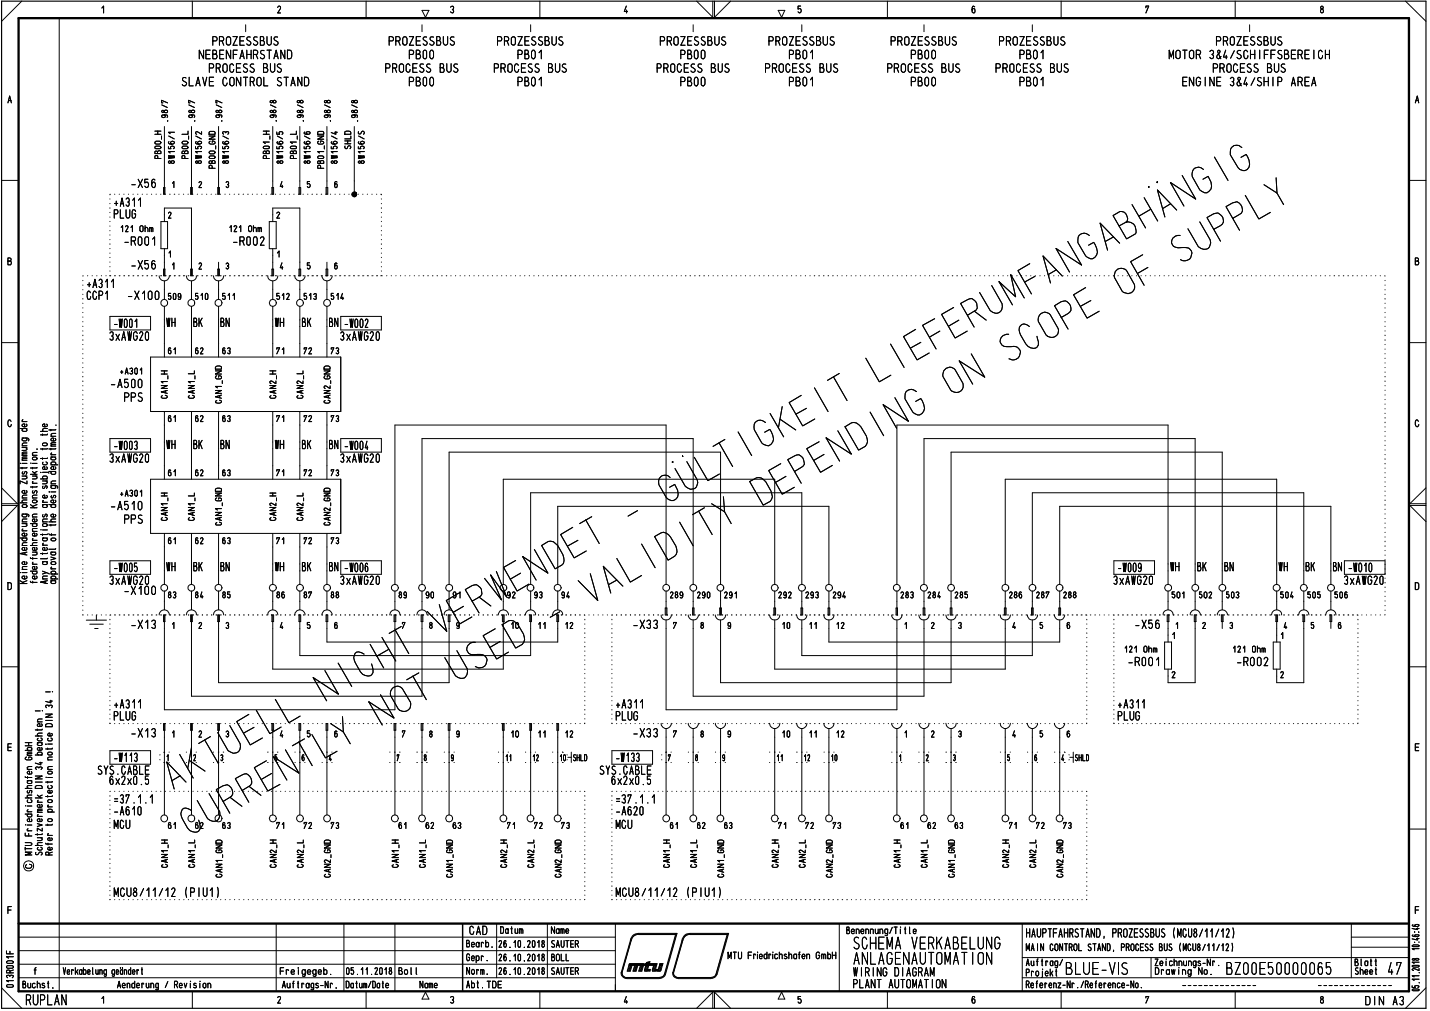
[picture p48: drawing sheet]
<svg xmlns="http://www.w3.org/2000/svg" width="420mm" height="297mm" viewBox="0 0 420 297" stroke-linecap="round" stroke-linejoin="round" font-family="sans-serif">
<defs><g id="words">
<g font-size="5.3">
<text x="185.7" y="184.8">-x</text>
<text x="250.5" y="279">SC =NA ViKA31LU</text>
<text x="250.7" y="283.5">ABLAG-\AUTOldT 0</text>
<text x="312.9" y="286.4">3LU1-V</text>
<text x="360.1" y="286.4">3200150000065</text>
</g>
<g font-size="4.6">
<text x="387.8" y="4">8</text>
<text x="415.7" y="30.4">A</text>
<text x="7.3" y="295.4">RUPLAN</text>
</g>
<g font-size="4">
<text x="33.2" y="96.4">1001</text>
<text x="6.2" y="154.9">0</text>
<text x="195.1" y="184.8">-</text>
<text x="196.2" y="184.8">'7</text>
<text x="10.6" y="213.7">0)</text>
<text x="13.8" y="216.4">0)</text>
<text x="2" y="268.6">F</text>
</g>
<g font-size="2.9">
<text x="81.2" y="4">2</text>
<text x="132" y="4">3</text>
<text x="183" y="4">4</text>
<text x="228" y="5">•</text>
<text x="336.3" y="4">7</text>
<text x="58.4" y="17.4">NEBENFAHRSTAND</text>
<text x="62.1" y="13.5">PROZESSBUS</text>
<text x="113.9" y="13.5">PROZESSBUS</text>
<text x="119.9" y="17.4">PBOO</text>
<text x="145.8" y="13.5">PROZESSBUS</text>
<text x="151.8" y="17.4">PB01</text>
<text x="193.6" y="13.5">PROZESSBUS</text>
<text x="199.6" y="17.4">PBOO</text>
<text x="225.5" y="13.5">PROZESSBUS</text>
<text x="231.5" y="17.4">PB01</text>
<text x="261.4" y="13.5">PROZESSBUS</text>
<text x="267.4" y="17.4">PBOO</text>
<text x="293.3" y="13.5">PROZESSBUS</text>
<text x="299.3" y="17.4">PB01</text>
<text x="343.4" y="17.4">MOTOR</text>
<text x="355.1" y="17.4">3&amp;4/SCHIFFSBEREICH</text>
<text x="357" y="13.5">PROZESSBUS</text>
<text x="61.1" y="21.4">PROCESS BUS</text>
<text x="112.9" y="21.4">PROCESS</text>
<text x="129" y="21.4">BUS</text>
<text x="144.8" y="21.4">PROCESS BUS</text>
<text x="192.7" y="21.4">PROCESS BUS</text>
<text x="224.5" y="21.4">PROCESS</text>
<text x="240.6" y="21.4">BUS</text>
<text x="260.4" y="21.4">PROCESS BUS</text>
<text x="292.2" y="21.4">PROCESS BUS</text>
<text x="356.1" y="21.4">PROCESS BUS</text>
<text x="53.2" y="25.4">SLAVE</text>
<text x="65.2" y="25.4">CONTROL</text>
<text x="81.1" y="25.4">STAND</text>
<text x="119.9" y="25.4">PBOO</text>
<text x="151.8" y="25.4">PB01</text>
<text x="199.6" y="25.4">PBOO</text>
<text x="231.5" y="25.4">PB01</text>
<text x="267.4" y="25.4">PBOO</text>
<text x="299.3" y="25.4">PB01</text>
<text x="347.2" y="25.4">ENGINE</text>
<text x="361.1" y="25.4">3&amp;4/SHIP</text>
<text x="379.3" y="25.4">AREA</text>
<text x="2.2" y="30.4">A</text>
<text x="38.6" y="55.3">—X56 1 1</text>
<text x="55.7" y="55.4">1 2</text>
<text x="66.1" y="55.3">3</text>
<text x="82.2" y="55.3">4</text>
<text x="87.5" y="55.4">1 5</text>
<text x="95.5" y="55.4">1 6</text>
<text x="33.2" y="64.3">PLUG</text>
<text x="33.3" y="60.8">+A311</text>
<text x="49.2" y="64.3">2</text>
<text x="81" y="64.3">2</text>
<text x="35.2" y="68.2">121 Ohm</text>
<text x="67.1" y="68.2">121 Ohm</text>
<text x="2" y="78">B</text>
<text x="36.6" y="72.2">—R001</text>
<text x="68.5" y="72.2">—R002</text>
<text x="81.2" y="75.7">1</text>
<text x="415.6" y="78">B</text>
<text x="38.6" y="79.2">—X56</text>
<text x="50.4" y="79.2">1</text>
<text x="58.3" y="79.2">2</text>
<text x="66.2" y="79.2">3</text>
<text x="82" y="79.2">4</text>
<text x="89.9" y="79.2">5</text>
<text x="97.9" y="79.2">6</text>
<text x="25.3" y="84.7">+A311</text>
<text x="25.4" y="88.1">CCP1</text>
<text x="37.6" y="88.1">—X1001.509</text>
<text x="57.2" y="88.1">510</text>
<text x="65.2" y="88.1">511</text>
<text x="80.9" y="88.1">512</text>
<text x="89" y="88.1">513</text>
<text x="97" y="88.1">514</text>
<text x="32.1" y="100.2">3xAWG20</text>
<text x="48.8" y="96.1">WH</text>
<text x="56.6" y="96.1">BK</text>
<text x="64.6" y="96.1">BN</text>
<text x="80.8" y="96.1">WH</text>
<text x="88.6" y="96.1">BK</text>
<text x="96.6" y="96.1">BN</text>
<text x="99.8" y="100.2">3xAWG20</text>
<text x="100.9" y="96.4">1002</text>
<text x="49.2" y="104.1">61</text>
<text x="57.2" y="104.1">62</text>
<text x="65.2" y="104.1">63</text>
<text x="81" y="104.1">71</text>
<text x="89" y="104.1">72</text>
<text x="97" y="104.1">73</text>
<text x="35.2" y="110.1">+A301</text>
<text x="32.6" y="114">—A500</text>
<text x="36.2" y="118.1">PPS</text>
<text x="2.1" y="125.6">0</text>
<text x="49.2" y="124">61</text>
<text x="57.2" y="124">62</text>
<text x="65.2" y="124">63</text>
<text x="81" y="124">71</text>
<text x="89" y="124">72</text>
<text x="97" y="124">73</text>
<text x="48.8" y="132">WH</text>
<text x="56.6" y="132">BK</text>
<text x="64.6" y="132">BN</text>
<text x="80.8" y="132">WH</text>
<text x="88.6" y="132">BK</text>
<text x="96.6" y="132">BN</text>
<text x="32.1" y="136">3xAWG20</text>
<text x="33.2" y="132.2">1003</text>
<text x="99.8" y="136">3xAWG20</text>
<text x="100.9" y="132.2">1004</text>
<text x="49.2" y="140">61</text>
<text x="57.2" y="140">62</text>
<text x="65" y="140">63</text>
<text x="81" y="140">71</text>
<text x="89" y="140">72</text>
<text x="97" y="140">73</text>
<text x="32.6" y="149.9">—A510</text>
<text x="35.2" y="146">+A301</text>
<text x="36.2" y="153.9">PPS</text>
<text x="49.1" y="159.9">61</text>
<text x="57" y="159.9">62</text>
<text x="65" y="159.9">63</text>
<text x="81" y="159.9">71</text>
<text x="89" y="159.9">72</text>
<text x="97" y="159.9">73</text>
<text x="48.8" y="167.9">WH</text>
<text x="56.7" y="167.9">BK</text>
<text x="64.7" y="167.9">BN</text>
<text x="80.8" y="167.9">WH</text>
<text x="88.6" y="167.9">BK</text>
<text x="96.6" y="167.9">BN</text>
<text x="343.8" y="167.9">WH</text>
<text x="351.7" y="167.9">BK</text>
<text x="359.6" y="167.9">BN</text>
<text x="375.7" y="167.9">WH</text>
<text x="383.5" y="167.9">BK</text>
<text x="391.6" y="167.9">BN</text>
<text x="2" y="173.4">D</text>
<text x="31.9" y="171.9">3xAWG20</text>
<text x="33.2" y="168.1">1005</text>
<text x="99.9" y="171.9">3xAWG20</text>
<text x="100.9" y="168.1">1006</text>
<text x="326.9" y="171.9">3xAWG20</text>
<text x="328.2" y="168.1">1009</text>
<text x="394.6" y="171.9">3xAWG20</text>
<text x="395.9" y="168.1">1010</text>
<text x="415.5" y="173.4">D</text>
<text x="36.6" y="174.8">—X100</text>
<text x="50.6" y="175.9">3</text>
<text x="57" y="175.9">84</text>
<text x="65" y="175.9">85</text>
<text x="80.9" y="175.9">86</text>
<text x="89" y="175.9">87</text>
<text x="97.1" y="175.9">88</text>
<text x="117" y="175.9">89</text>
<text x="196.7" y="175.9">289</text>
<text x="204.6" y="175.9">290</text>
<text x="212.6" y="175.9">291</text>
<text x="228.6" y="175.9">292</text>
<text x="236.6" y="175.9">293</text>
<text x="244.6" y="175.9">294</text>
<text x="262.3" y="175.9">0</text>
<text x="264.5" y="175.9">283</text>
<text x="272.5" y="175.9">284</text>
<text x="279.1" y="175.9">1285</text>
<text x="296.4" y="175.9">286</text>
<text x="302.8" y="175.9">T287</text>
<text x="312.3" y="175.9">288</text>
<text x="344" y="175.9">501</text>
<text x="352.1" y="175.9">502</text>
<text x="360" y="175.9">503</text>
<text x="375.9" y="175.9">504</text>
<text x="383.9" y="175.9">505</text>
<text x="391.9" y="175.9">506</text>
<text x="38.6" y="184.8">—X13</text>
<text x="58.3" y="184.8">2</text>
<text x="66.2" y="184.8">3</text>
<text x="157.9" y="184.8">11</text>
<text x="165.9" y="184.8">12</text>
<text x="191.6" y="184.8">3`</text>
<text x="205.7" y="184.8">8</text>
<text x="213.7" y="184.8">9</text>
<text x="229.6" y="184.8">10</text>
<text x="237.6" y="184.8">11</text>
<text x="245.5" y="184.8">12</text>
<text x="273.5" y="184.8">2</text>
<text x="281.4" y="184.8">3</text>
<text x="297.4" y="184.8">4</text>
<text x="305.4" y="184.8">5</text>
<text x="313.3" y="184.8">6</text>
<text x="333.6" y="184.8">—X56</text>
<text x="345.3" y="184.8">1</text>
<text x="353" y="184.8">2</text>
<text x="361.1" y="184.8">3</text>
<text x="377" y="184.8">4</text>
<text x="384.9" y="184.8">5</text>
<text x="392.8" y="184.8">6</text>
<text x="330.2" y="191.8">121 Ohm</text>
<text x="362.1" y="191.8">121 Ohm</text>
<text x="376.2" y="187.8">1</text>
<text x="331.6" y="195.7">—R001</text>
<text x="363.5" y="195.7">—R002</text>
<text x="344" y="199.3">2</text>
<text x="376" y="199.3">2</text>
<text x="33.3" y="208.2">+A311</text>
<text x="180.8" y="208.2">+A311</text>
<text x="328.3" y="208.2">+A311</text>
<text x="33.2" y="211.8">PLUG</text>
<text x="180.7" y="211.8">PLUG</text>
<text x="328.2" y="211.8">PLUG</text>
<text x="2" y="220.7">E</text>
<text x="38.6" y="216.7">—X13</text>
<text x="150" y="216.7">10</text>
<text x="165.9" y="216.7">12</text>
<text x="186.1" y="216.7">—X33</text>
<text x="415.5" y="220.7">E</text>
<text x="28.5" y="227.7">SYS.CABLE</text>
<text x="33.2" y="223.9">1113</text>
<text x="148.4" y="223.7">11</text>
<text x="164.3" y="223.7">1.0HS1-113</text>
<text x="165" y="223.7">*</text>
<text x="176.1" y="227.7">SYS.CABLE</text>
<text x="180.7" y="223.9">1133</text>
<text x="31.8" y="230.6">6x2x0.5</text>
<text x="179.5" y="230.6">6x2x0.5</text>
<text x="33.3" y="236.1">=37.1.1</text>
<text x="33.5" y="239.6">—A610</text>
<text x="180.8" y="236.1">=37.1.1</text>
<text x="181" y="239.6">—A620</text>
<text x="33.4" y="243.6">MCU</text>
<text x="49.1" y="243.6">81</text>
<text x="65.2" y="243.6">63</text>
<text x="78.9" y="241.6">0</text>
<text x="81.1" y="243.6">71</text>
<text x="89.1" y="243.6">72</text>
<text x="97.1" y="243.6">73</text>
<text x="148.9" y="243.6">71</text>
<text x="156.9" y="243.6">72</text>
<text x="164.8" y="243.6">73</text>
<text x="180.8" y="243.6">MCU</text>
<text x="33.2" y="263.6">MCU8/11/12</text>
<text x="54.2" y="263.7">(PIU1)</text>
<text x="180.7" y="263.6">MCU8/11/12</text>
<text x="201.7" y="263.7">(PIU1)</text>
<text x="415.5" y="268.6">F</text>
<text x="137.8" y="274.7">CAD</text>
<text x="146.9" y="274.4">Datum</text>
<text x="161.9" y="274.4">Name</text>
<text x="248.5" y="274.5">Benennung/Title</text>
<text x="301.4" y="275.5">HAUPTFAHRSTAND, PROZESSBUS (MCU8/11/12)</text>
<text x="136.9" y="278.4">Bearb.</text>
<text x="146.3" y="278.5">26.10.2018</text>
<text x="161.8" y="278.5">SAUTER</text>
<text x="213.8" y="281.9">MTU Friedrichshafen GmbH</text>
<text x="301.4" y="279.5">MAIN CONTROL STAND, PROCESS BUS (MCU8/11/12)</text>
<text x="18.4" y="286.4">Verkabelung geändert</text>
<text x="82.1" y="286.4">Freigegeb.</text>
<text x="101.4" y="286.4">05.11.2018</text>
<text x="117" y="286.4">Bol l</text>
<text x="136.9" y="282.4">Gepr.</text>
<text x="137" y="286.4">Norm.</text>
<text x="146.3" y="282.4">26.10.2018</text>
<text x="146.3" y="286.4">26.10.2018</text>
<text x="161.8" y="286.4">SAUTER</text>
<text x="161.9" y="282.4">BOLL</text>
<text x="250.7" y="286.9">WIRING DIAGRAM</text>
<text x="301.2" y="286.9">Projekt</text>
<text x="301.4" y="283.8">Auftrag/</text>
<text x="339.1" y="283.9">Zeichnungs-Nr.</text>
<text x="339.2" y="286.4">Drawing No.</text>
<text x="397.9" y="283.9">Blatt</text>
<text x="1.7" y="290.4">O</text>
<text x="6.4" y="290.4">Buchst.</text>
<text x="34.3" y="290.4">Aenderung / Revision</text>
<text x="82.8" y="290.4">Auftrags-Nr.</text>
<text x="101.5" y="290.4">Datum/Date</text>
<text x="123.2" y="290.4">Name</text>
<text x="137" y="290.4">Abt.TDE</text>
<text x="250.4" y="290.4">PLANT AUTOMATION</text>
<text x="301.3" y="290.4">Referenz-Nr./Reference-No.</text>
<text x="81.4" y="294.9">2</text>
<text x="132.2" y="294.9">3</text>
<text x="183.2" y="294.9">4</text>
<text x="234.3" y="294.9">5</text>
<text x="285.2" y="294.9">6</text>
<text x="336.3" y="294.9">7</text>
<text x="387.5" y="294.9">8</text>
<text x="401" y="295.4">DIN</text>
<text x="409.1" y="295.4">A3/</text>
</g>
<g font-size="2.2">
<text x="49.3" y="42.5">00</text>
<text x="57.3" y="42.5">co</text>
<text x="63" y="111.5">co</text>
<text x="261.7" y="182.3">CJ</text>
<text x="265.5" y="184.8">1</text>
<text x="269.7" y="182.3">CJ</text>
<text x="7.7" y="241.6">ao0</text>
<text x="226.5" y="247.9">=</text>
<text x="234.7" y="247.8">__I</text>
<text x="236.6" y="249.3">t</text>
<text x="242.6" y="247.9">n</text>
<text x="47.3" y="255">0_,</text>
<text x="55.2" y="255">0_,</text>
<text x="397.9" y="286.4">Sheet</text>
<text x="407.5" y="286.4">41</text>
</g>
<g font-size="1.5">
<text x="63.2" y="33.3">00</text>
<text x="79" y="30.4">00</text>
<text x="79.2" y="33.3">00</text>
<text x="87" y="30.4">02</text>
<text x="87.2" y="33.3">CO</text>
<text x="95.1" y="30.4">CO</text>
<text x="95.1" y="33.3">CO</text>
<text x="77.1" y="39.6">=)t</text>
<text x="78.9" y="41.1">1\</text>
<text x="85.1" y="39.6">-I</text>
<text x="89.2" y="39.6">40</text>
<text x="49.3" y="43.9">üi</text>
<text x="53.3" y="45.2">02</text>
<text x="57.2" y="46.7">00</text>
<text x="57.3" y="43.9">te,</text>
<text x="65" y="43.9">,40</text>
<text x="77.1" y="42.3">.,-</text>
<text x="81" y="45.1">.,-</text>
<text x="81.2" y="43.9">tX,</text>
<text x="85" y="42.3">.,-</text>
<text x="89.2" y="43.9">)o)</text>
<text x="93.1" y="45.1">.,-</text>
<text x="95.1" y="43.9">1</text>
<text x="49.3" y="48.2">CO</text>
<text x="57.2" y="48.2">00</text>
<text x="65.2" y="48.2">CO</text>
<text x="89.2" y="48.2">00</text>
<text x="93.2" y="48.2">CC</text>
<text x="97.1" y="48.2">00</text>
<text x="79.1" y="117.2">CD</text>
<text x="87" y="117.2">CD</text>
<text x="6.3" y="124">4-</text>
<text x="16.2" y="125.6">•</text>
<text x="9.3" y="142.3">c-</text>
<text x="11.5" y="140.9">12</text>
<text x="11.8" y="139.5">•-0,0</text>
<text x="5.6" y="149.3">ÖY</text>
<text x="9.2" y="145">u,</text>
<text x="9.3" y="146.5">C</text>
<text x="12.3" y="147.9">c-</text>
<text x="12.3" y="149.3">0 -0</text>
<text x="14.1" y="145">.-</text>
<text x="14.7" y="146.5">01</text>
<text x="47.1" y="148.6">•-•</text>
<text x="63.1" y="144.5">Ct</text>
<text x="65.1" y="148.8">I</text>
<text x="79.1" y="148.8">N I</text>
<text x="87.1" y="148.8">N I</text>
<text x="95" y="144.5">Ct</text>
<text x="95" y="148.8">O I</text>
<text x="6.3" y="152.1">0))C</text>
<text x="8.6" y="154.9">17</text>
<text x="12.3" y="153.5">C.0</text>
<text x="6.1" y="161.7">000-</text>
<text x="6.2" y="160.4">C.0</text>
<text x="15.8" y="161.7">,</text>
<text x="6.3" y="166">Ot-.00</text>
<text x="6.1" y="170.3">0000.</text>
<text x="13.2" y="206.7">-4-</text>
<text x="7.1" y="222">.0.000</text>
<text x="13.8" y="217.8">40</text>
<text x="13.8" y="223.4">C</text>
<text x="13.8" y="226.2">C</text>
<text x="7.8" y="233.3">01</text>
<text x="13.8" y="233.2">0)</text>
<text x="7.8" y="238.8">c-E0.</text>
<text x="10.8" y="235.9">c-</text>
<text x="13.8" y="237.6">c-</text>
<text x="7.1" y="240.1">1:7</text>
<text x="7.6" y="244.3">0-N</text>
<text x="10.7" y="240.1">0-</text>
<text x="7" y="249.9">1-00</text>
<text x="7.1" y="251.4">ZU)CC</text>
<text x="226.6" y="250.7">NI</text>
<text x="228.5" y="249.3">I</text>
<text x="234.5" y="250.7">NI</text>
<text x="244.5" y="252.1">1</text>
<text x="1.7" y="280.4">LL</text>
<text x="1.7" y="286">CC</text>
</g>
</g></defs>
<g fill="none" stroke="#000" stroke-width=".29">
<path d="M6.4 .3l-5.9 6M17.4 5.3v286M29.9 2.4l.5-.6v2M56.5 .3v5M107.6 .3v5M124 3h2l-1 2.1zM158.6 .3v5M204.7 .3l4.7 4.8v-4.8M209.9 .3v4.8l4.8-4.8M228.6 3h2l-.9 2.1M235.2 1.8h-.7v.9a.56 .56 0 0 1 .9 .3 .56 .56 0 0 1-.7 .6l-.2-.1M260.7 .3v5"/>
<path d="M286.4 2l-.4-.2-.2 .1-.2 1.4a.47 .47 0 0 0 .6 .5 .47 .47 0 0 0 .3-.8l-.3-.5-.5 .1-.1 .4M311.8 .3v5M362.9 .3v5M413 .3l6 6M.5 53h5M414 53h5M48.3 85v3M56.3 85v3M64.2 85v3M80.1 85v3M88.1 85v3M96.1 85v3"/>
<path d="M.5 100.7h5M414 100.7h5M416.8 123.8a.48 .48 0 0 0-.6-.4 .48 .48 0 0 0-.4 .6v.7l.4 .6h.4l.3-.6M.5 148.5h4.6l-4.6 4.7M.5 143.3l4.6 4.7h-4.6M419 148.5h-4.8l4.8 4.7M419 143.3l-4.8 4.7h4.8M48.3 173.7v3M56.3 173.7v3M64.2 173.7v3M80.1 173.7v3M88.1 173.7v3"/>
<path d="M96.1 173.7v3M116 173.7v3M124 173.7v3M132 173.7v3M147.9 173.7v3M155.9 173.7v3M163.9 173.7v3M195.7 173.7v3M203.7 173.7v3M211.7 173.7v3M227.6 173.7v3M235.6 173.7v3"/>
<path d="M243.5 173.7v3M271.5 173.7v3M295.4 173.7v3M311.4 173.7v3M343.2 173.7v3M351.2 173.7v3M359.1 173.7v3M375.1 173.7v3M383.1 173.7v3M391 173.7v3M.5 195.9h5M414 195.9h5"/>
<path d="M.5 243.6h5M7.4 247.6h1.5a.42 .42 0 0 1 .5 .4 .42 .42 0 0 1-.5 .4h-1.5M7.4 244.8v.8h2M8 242.4h1.4M8.4 244.9v.7M414 243.6h5M5.5 275.3h175.3M5.5 279.3h175.3M81.2 271.4v19.9M101 271.4v19.9M116 271.4v19.9M145.9 271.4v15.9"/>
<path d="M160.8 271.4v15.9M180.8 271.4v19.9M246.6 271.4v19.9M300.4 271.4v19.8M397 271.4v15.9M397 278.3h17M397 275.3h17M.5 290.2l5.9 6M1.9 282.6l.4-.3 1.3 .1a.34 .34 0 0 1 .3 .4 .34 .34 0 0 1-.4 .2h-1.3zM2 283.9l1.5-.2a.38 .38 0 0 1 .4 .4 .38 .38 0 0 1-.4 .4h-1.3l-.3-.4zM2.2 287.3l-.3-.4a.55 .55 0 0 1 .5-.4 .55 .55 0 0 1 .5 .4 .48 .48 0 0 1 .6-.4 .48 .48 0 0 1 .4 .5l-.3 .3M3.9 281.1h-2l.6 .4"/>
<path d="M5.5 287.3h175.3M5.5 283.3h175.3M29.9 293.4l.5-.6v1.9M56.5 291.3v4.9M107.6 291.3v4.9M125 291.5l1 2h-2zM158.6 291.3v4.9M204.7 296.2l4.7-4.7v4.7M209.9 296.2v-4.7l4.8 4.7M229.7 291.5l.9 2h-2zM260.7 291.3v4.9M300.4 287.3h113.6"/>
<path d="M300.4 281.3h113.6M311.8 291.3v4.9M338.2 281.3v6M362.9 291.3v4.9M419 290.2l-6 6"/>
<circle cx="8.4" cy="254.4" r="1.49"/>
</g>
<path d="M.5 .3h418.5v295.9h-418.5z" fill="none" stroke="#000" stroke-width=".34"/>
<path d="M5.5 5.3h408.5v286h-408.5zM5.5 271.4h408.5" fill="none" stroke="#000" stroke-width=".68"/>
<path d="M135.9 271.4v19.9" fill="none" stroke="#000" stroke-width=".42"/>
<path d="M8 236.8h1.4M7.6 242.4h.1" fill="none" stroke="#000" stroke-width=".29"/>
<g fill="none" stroke="#000" stroke-width=".29">
<path d="M7.4 219.1h2M7.4 218.2h2M8.4 218.2v.9M7.4 228.2l.1 .2h1.9M7.4 234.4h2M7.6 236.8h.1M7.8 222.4l-.4 .4v.2l.4 .3 1.6-.2-.2-.6-.8-.1v.4M8 229.4h1.1l.3 .2v.4l-.3 .2-.9-.1-.2-.4 .3-.3M8 226.1h1.4M8.1 228.2v.5M8.3 220.5l-.3-.4 .3-.5 1.1 .2v.4l-.3 .3M9 234.9l.4 .2v.5l-.3 .2-.9-.1-.2-.2 .2-.5"/>
<path d="M9.2 226.7l.2 .2-.2 .5h-.9l-.3-.5 .7-.3v.8M9.4 233.6l-1.3 .1-.1 .5 .4 .2M9.4 230.8l-1.3 .1-.1 .5 .4 .2M9.4 225.2h-1l-.4 .3 .3 .6M9.4 229.4h-.2M7.4 247.6h1.5a.42 .42 0 0 1 .5 .4 .42 .42 0 0 1-.5 .4h-1.5M7.4 244.8v.8h2M8 242.4h1.4M8.4 244.9v.7"/>
</g>
<path d="M8 236.8h1.4M7.6 242.4h.1" fill="none" stroke="#000" stroke-width=".29"/>
<g fill="none" stroke="#000" stroke-width=".29">
<path d="M7.4 219.1h2M7.4 218.2h2M8.4 218.2v.9M10.4 216.2h2M10.4 208.9h1.4M11 218.2h1.1l.3 .6-.3 .2h-.8l-.3-.2 .3-.6M12 216.8l.4 .4-.3 .5h-.8l-.3-.4 .2-.4M12.1 219.7l.3 .4-.4 .4-1-.2v-.5l.7-.2v.9M12.4 215.4l-1.3 .2-.1 .3 .4 .3M12.4 218.2l-.2 .1M7.4 228.2l.1 .2h1.9M7.4 234.4h2"/>
<path d="M7.6 236.8h.1M7.8 222.4l-.4 .4v.2l.4 .3 1.6-.2-.2-.6-.8-.1v.4M8 229.4h1.1l.3 .2v.4l-.3 .2-.9-.1-.2-.4 .3-.3M8 226.1h1.4M8.1 228.2v.5M8.3 220.5l-.3-.4 .3-.5 1.1 .2v.4l-.3 .3M9 234.9l.4 .2v.5l-.3 .2-.9-.1-.2-.2 .2-.5M9.2 226.7l.2 .2-.2 .5h-.9l-.3-.5 .7-.3v.8M9.4 233.6l-1.3 .1-.1 .5 .4 .2M9.4 230.8l-1.3 .1-.1 .5 .4 .2M9.4 225.2h-1l-.4 .3 .3 .6M9.4 229.4h-.2"/>
<path d="M10.4 228h2l-2 .9h2M10.4 234.4h2M10.4 229.8h2M10.5 231.1l.3-.3h1.2l.4 .3v.5h-2zM10.7 226.1l-.3-.5a.55 .55 0 0 1 .5-.3 .55 .55 0 0 1 .5 .3 .48 .48 0 0 1 .5-.3 .48 .48 0 0 1 .4 .5l-.2 .3M11 233.6l1 .8M11.6 224.1h.8M12 223.9v.8l-1.6-.5M12.1 236.4l.3 .5-.4 .3-1-.1v-.5l.2-.2h.5v.8M12.4 233.6l-.8 .4M10.4 248.4h2M11 242l1.4 .4-1.4 .4"/>
<path d="M11 246.1h1.4M11 244.9v.5M12 246.1a.42 .42 0 0 1 .4 .4 .42 .42 0 0 1-.4 .5h-1M12.4 247.6h-1.3l-.1 .5 .4 .3M12.4 244.9l-.1 .3h-1.9M12.4 243.3v.9l-1.4-.9v.9"/>
</g>
<g fill="none" stroke="#000" stroke-width=".29">
<path d="M10.4 216.2h2M10.4 208.9h1.4M11 218.2h1.1l.3 .6-.3 .2h-.8l-.3-.2 .3-.6M12 216.8l.4 .4-.3 .5h-.8l-.3-.4 .2-.4M12.1 219.7l.3 .4-.4 .4-1-.2v-.5l.7-.2v.9M12.5 208.9h.1M12.4 215.4l-1.3 .2-.1 .3 .4 .3M12.4 218.2l-.2 .1M10.4 228h2l-2 .9h2M10.4 234.4h2M10.4 229.8h2M10.5 231.1l.3-.3h1.2l.4 .3v.5h-2z"/>
<path d="M10.7 226.1l-.3-.5a.55 .55 0 0 1 .5-.3 .55 .55 0 0 1 .5 .3 .48 .48 0 0 1 .5-.3 .48 .48 0 0 1 .4 .5l-.2 .3M11 233.6l1 .8M11.6 224.1h.8M12 223.9v.8l-1.6-.5M12.1 236.4l.3 .5-.4 .3-1-.1v-.5l.2-.2h.5v.8M12.4 233.6l-.8 .4M10.4 248.4h2M11 242l1.4 .4-1.4 .4M11 246.1h1.4M11 244.9v.5M12 246.1a.42 .42 0 0 1 .4 .4 .42 .42 0 0 1-.4 .5h-1M12.4 247.6h-1.3l-.1 .5 .4 .3"/>
<path d="M12.4 244.9l-.1 .3h-1.9M12.4 243.3v.9l-1.4-.9v.9"/>
</g>
<g fill="none" stroke="#000" stroke-width=".29">
<path d="M12.5 208.9h.1M14 229.6v.4M14 233.8v.4M14 238.6h2M14 228.4h1.4M14.1 235.1l.3-.2 .8 .1 .2 .5-1 .3-.4-.3zM14.4 238.6a.43 .43 0 0 1-.4-.4 .43 .43 0 0 1 .4-.5l.9 .2 .1 .4-.5 .3M14.9 230.8l.5 .3-.4 .5h-.7l-.3-.2 .2-.5M15.4 229.6v.2h-2M13.4 247.7l.1 .3h1.9M14 245.4h1.4M14 242.1v.5"/>
<path d="M14.1 240.7l.3-.2 .8 .1 .2 .5-1 .3-.4-.3zM14.1 247.7v.5M14.3 244.9l-.3 .1 .3 .4M14.4 251.2v-.5a.56 .56 0 0 0-1-.2v.7h2M15.1 249l.3 .4-.5 .4-.8-.2v-.5l.6-.2v.9M15.1 246.2l.3 .4-.5 .4-.8-.2v-.5l.6-.2v.9M15.4 242.1l-.1 .3h-1.9M15.4 250.4l-1 .3"/>
</g>
<path d="M13.4 209.8h2l-2 .9h2M13.4 211.7h2M13.4 203.3h1.4M13.5 218.6h.1M13.7 207.9l-.3-.3a.48 .48 0 0 1 .5-.4 .48 .48 0 0 1 .5 .3 .53 .53 0 0 1 .5-.3 .53 .53 0 0 1 .5 .4l-.3 .3M14 219.8v.4M15.4 219.8v.2h-2M13.6 228.4h.1M14.1 226.7l.3-.1 .8 .1 .2 .5-1 .2-.4-.2zM14.1 221.1l.3-.1 .8 .1 .2 .5-1 .2-.4-.2z" fill="none" stroke="#000" stroke-width=".29"/>
<g fill="none" stroke="#000" stroke-width=".29">
<path d="M15.5 203.3h.1M14 229.6v.4M14 233.8v.4M14 238.6h2M14 228.4h1.4M14.1 235.1l.3-.2 .8 .1 .2 .5-1 .3-.4-.3zM14.4 238.6a.43 .43 0 0 1-.4-.4 .43 .43 0 0 1 .4-.5l.9 .2 .1 .4-.5 .3M14.9 230.8l.5 .3-.4 .5h-.7l-.3-.2 .2-.5M15.4 229.6v.2h-2M13.4 247.7l.1 .3h1.9M14 245.4h1.4M14 242.1v.5"/>
<path d="M14.1 240.7l.3-.2 .8 .1 .2 .5-1 .3-.4-.3zM14.1 247.7v.5M14.3 244.9l-.3 .1 .3 .4M14.4 251.2v-.5a.56 .56 0 0 0-1-.2v.7h2M15.1 249l.3 .4-.5 .4-.8-.2v-.5l.6-.2v.9M15.1 246.2l.3 .4-.5 .4-.8-.2v-.5l.6-.2v.9M15.4 242.1l-.1 .3h-1.9M15.4 250.4l-1 .3"/>
</g>
<path d="M13.4 209.8h2l-2 .9h2M13.4 211.7h2M13.4 203.3h1.4M13.5 218.6h.1M13.7 207.9l-.3-.3a.48 .48 0 0 1 .5-.4 .48 .48 0 0 1 .5 .3 .53 .53 0 0 1 .5-.3 .53 .53 0 0 1 .5 .4l-.3 .3M14 219.8v.4M15.4 219.8v.2h-2M13.6 228.4h.1M14.1 226.7l.3-.1 .8 .1 .2 .5-1 .2-.4-.2zM14.1 221.1l.3-.1 .8 .1 .2 .5-1 .2-.4-.2z" fill="none" stroke="#000" stroke-width=".29"/>
<g fill="none" stroke="#000" stroke-width=".29">
<path d="M12.5 158.1h1.1l.3 .5-.3 .3h-.8l-.3-.3 .3-.5M12.5 156.9v.4M12.5 155.7h1.4M12.7 159.6l-.2 .3 .3 .3M13.9 156.9l-.1 .2h-1.9M13.9 158.1l-.2 .1M12.5 167.8l1.9 .9M12.5 170.1h1.4M12.5 162.5v.4M12.5 160.2h1.4M13.2 170.8v.6M13.7 160.9l.2 .5-.4 .3-.9-.2-.1-.4 .2-.2h.5v.8"/>
<path d="M13.7 168.2l-1.2 .5M13.9 170.6l-2 .4 2 .4M13.9 169.2h-1.2l-.2 .5 .2 .4M13.9 164l-.1 .2h-1.9M13.9 162.5l-.1 .1h-1.9M15.5 203.3h.1M8.7 253.9a.6 .6 0 0 1 .7 .6 .6 .6 0 0 1-.6 .6h-.8l-.4-.3-.1-.5 .3-.3"/>
</g>
<g fill="none" stroke="#000" stroke-width=".29">
<path d="M11.9 126.7h2M12.5 130.4l1-.3a.42 .42 0 0 1 .4 .5 .42 .42 0 0 1-.4 .4l-.8-.1zM12.5 127.5v.4M12.5 131.7v.5M12.5 134.5v.5M13.5 135.7l.4 .4-.3 .5-.9-.1-.2-.3 .2-.4M13.7 137.2l.2 .2-.2 .5h-1l-.2-.5 .7-.3v.8M13.7 124.6l.2 .3-.1 .3-.9 .2a.45 .45 0 0 1-.4-.6 .45 .45 0 0 1 .7-.3v.9M13.9 134.5l-.1 .2h-1.9M13.9 131.7l-.1 .2h-1.9M13.9 127.5l-.1 .3h-1.9M13.9 125.9l-1.3 .2v.6h.3"/>
<path d="M12.1 155.7h.1M12.5 158.1h1.1l.3 .5-.3 .3h-.8l-.3-.3 .3-.5M12.5 156.9v.4M12.5 155.7h1.4M12.6 154l.9-.2a.42 .42 0 0 1 .4 .5 .42 .42 0 0 1-.4 .4l-.8-.1zM12.7 151.2a.37 .37 0 0 0-.2 .5 .37 .37 0 0 0 .4 .2l.3-.7a.41 .41 0 0 1 .7 .1 .41 .41 0 0 1-.2 .6M12.7 142.8a.37 .37 0 0 0-.2 .5 .37 .37 0 0 0 .4 .2l.3-.5a.33 .33 0 0 1 .6-.2 .33 .33 0 0 1 0 .5l-.1 .2M12.7 159.6l-.2 .3 .3 .3M13.5 141.3a.42 .42 0 0 1 .4 .4 .42 .42 0 0 1-.4 .5h-1M13.7 145.5l.2 .3-.2 .5h-1l-.2-.5 .7-.3v.8M13.9 156.9l-.1 .2h-1.9M13.9 158.1l-.2 .1"/>
<path d="M12.5 167.8l1.9 .9M12.5 162.5v.4M12.5 170.1h1.4M12.5 160.2h1.4M13.2 170.8v.6M13.7 160.9l.2 .5-.4 .3-.9-.2-.1-.4 .2-.2h.5v.8M13.7 168.2l-1.2 .5M13.9 170.6l-2 .4 2 .4M13.9 169.2h-1.2l-.2 .5 .2 .4M13.9 164l-.1 .2h-1.9M13.9 162.5l-.1 .1h-1.9"/>
</g>
<g fill="none" stroke="#000" stroke-width=".29">
<path d="M5.9 125.9h2M6 136.1h.1M6.5 128.7l1.8 .1 .2 .3-.2 .4M6.5 139.9h1.4M6.5 137.3v.5M6.5 136.1h1.4M6.5 135.2h1.4M6.5 133.9h1.4M6.5 131.5h1.4M6.5 131h1.4M6.7 138.6a.36 .36 0 0 0-.2 .5 .36 .36 0 0 0 .5 .2 .6 .6 0 0 1 .8-.6l-.1 .7M6.8 128.7l-.3 .3 .3 .5h.8l.3-.2-.3-.6"/>
<path d="M6.8 125.9l-.3 .3 .3 .5h.8l.3-.2-.3-.6M7.5 139.9l.4 .3-.1 .3-1.3 .2M7.5 131.5l.4 .3-.1 .4-1.3 .1M7.7 124.6l.2 .5-.4 .3-.9-.2v-.5l.6-.2v.9M7.9 137.3l-.1 .2h-1.9M7.9 134.7h-1.2l-.2 .3 .2 .2M7.9 134.3h-1.2l-.2 .2 .4 .2M7.9 133.3h-1.2l-.2 .3 .2 .3M7.9 132.8l-1.3 .1v.4h.3M7.9 130.1l-1.3 .2 .1 .7M8.9 139.4h2M9.5 139.9h1.4"/>
<path d="M9.5 136.1h1.4M9.5 137.3v.5M9.5 138.5l1 .9M10.5 139.9l.4 .3-.2 .4-1.2 .1M10.9 137.3v.2h-2M10.9 138.5l-.9 .4M11.9 126.7h2M12.5 130.4l1-.3a.42 .42 0 0 1 .4 .5 .42 .42 0 0 1-.4 .4l-.8-.1zM12.5 127.5v.4M12.5 131.7v.5M12.5 134.5v.5M13.5 135.7l.4 .4-.3 .5-.9-.1-.2-.3 .2-.4"/>
<path d="M13.7 137.2l.2 .2-.2 .5h-1l-.2-.5 .7-.3v.8M13.7 124.6l.2 .3-.1 .3-.9 .2a.45 .45 0 0 1-.4-.6 .45 .45 0 0 1 .7-.3v.9M13.9 134.5l-.1 .2h-1.9M13.9 131.7l-.1 .2h-1.9M13.9 127.5l-.1 .3h-1.9M13.9 125.9l-1.3 .2v.6h.3M5.9 158.1h2M6.5 146.3h1.4M6.8 158.1l-.3 .2 .3 .6 .9-.1 .2-.5-.3-.2M7.7 156.7l.2 .3-.2 .5h-1l-.2-.4 .1-.3 .6-.2v.9M7.7 144.2l.2 .4-.4 .3-.9-.1-.1-.4 .7-.3v.8M7.9 146.9l-1.3 .1-.1 .4 .4 .3"/>
<path d="M7.9 145.5l-1.3 .1 .1 .7M7.9 141.3v.9l-2-.9v.9M8.9 149.2h2M8.9 148.3l1.2 .9M9.5 147.2l.4-.3h.6l.4 .3v.2l-.2 .3h-.8zM9.5 158.7h1.4M9.5 156.1h1.4M9.5 142.9v.4M9.7 158.2l-.2 .4 .3 .1M10.6 156.7l.3 .3-.3 .5h-.9l-.1-.7 .6-.2v.9M10.6 152.5l.3 .5-.4 .3-.8-.1-.2-.5 .2-.2h.5v.8M10.9 159.4l-1.3 .2-.1 .5 .4 .2"/>
<path d="M10.9 155.3l-1.3 .1 .1 .7M10.9 142.9v.2h-2M10.9 148.3l-1.3 .5M12.1 155.7h.1M12.6 154l.9-.2a.42 .42 0 0 1 .4 .5 .42 .42 0 0 1-.4 .4l-.8-.1zM12.7 151.2a.37 .37 0 0 0-.2 .5 .37 .37 0 0 0 .4 .2l.3-.7a.41 .41 0 0 1 .7 .1 .41 .41 0 0 1-.2 .6M12.7 142.8a.37 .37 0 0 0-.2 .5 .37 .37 0 0 0 .4 .2l.3-.5a.33 .33 0 0 1 .6-.2 .33 .33 0 0 1 0 .5l-.1 .2M13.5 141.3a.42 .42 0 0 1 .4 .4 .42 .42 0 0 1-.4 .5h-1M13.7 145.5l.2 .3-.2 .5h-1l-.2-.5 .7-.3v.8M5.9 171.4h2M5.9 170.6l1.3 .8M6 168.2h.1"/>
<path d="M6.5 168.2h1.4M6.5 167.3h1.4M7.3 162.4v.6M7.9 166.5h-1.3l.1 .8M7.9 162.2l-2 .4 2 .5M7.9 170.6l-1.3 .5M8.9 170.8l.2 .3h1.8M8.9 163.8l.1 .3h1.9M8.9 167.8h2M9.6 163.8v.5M9.6 170.8v.5M9.8 167.8l-.3 .2v.5l.3 .2 1-.2 .1-.4-.4-.3"/>
<path d="M10.5 162.2l.4 .4-.2 .4-1.2 .1M10.6 166.5l.3 .5-.4 .3-.8-.1-.2-.5 .2-.2h.5v.8"/>
</g>
<g fill="none" stroke="#000" stroke-width=".29">
<path d="M8.9 139.4h2M9.1 136.1h.1M9.5 133.8h1.4M9.5 137.3v.5M9.5 139.9h1.4M9.5 138.5l1 .9M9.5 136.1h1.4M9.7 134.4h1l.2 .5-1 .2-.4-.2zM10.5 139.9l.4 .3-.2 .4-1.2 .1M10.9 132.9l-1.3 .2 .1 .7M10.9 132h.1M10.9 137.3v.2h-2"/>
<path d="M10.9 138.5l-.9 .4M8.9 149.2h2M8.9 148.3l1.2 .9M9.5 147.2l.4-.3h.6l.4 .3v.2l-.2 .3h-.8zM9.5 158.7h1.4M9.5 156.1h1.4M9.5 142.9v.4M9.7 158.2l-.2 .4 .3 .1M10.6 156.7l.3 .3-.3 .5h-.9l-.1-.7 .6-.2v.9M10.6 152.5l.3 .5-.4 .3-.8-.1-.2-.5 .2-.2h.5v.8M10.9 159.4l-1.3 .2-.1 .5 .4 .2M10.9 155.3l-1.3 .1 .1 .7"/>
<path d="M10.9 142.9v.2h-2M10.9 148.3l-1.3 .5M8.9 170.8l.2 .3h1.8M8.9 163.8l.1 .3h1.9M8.9 167.8h2M9.6 163.8v.5M9.6 170.8v.5M9.8 167.8l-.3 .2v.5l.3 .2 1-.2 .1-.4-.4-.3M10.5 162.2l.4 .4-.2 .4-1.2 .1M10.6 166.5l.3 .5-.4 .3-.8-.1-.2-.5 .2-.2h.5v.8"/>
</g>
<g fill="none" stroke="#000" stroke-width=".29">
<path d="M72.2 7.3v2M124 7.3v2M155.9 7.3v2M203.7 7.3v2M235.6 7.3v2M271.5 7.3v2M303.3 7.3v2M367.2 7.3v2M45.5 39.5h1.8M45.5 38.5h1.8M46.4 38.5v1M47.5 40v.9"/>
<path d="M48.3 37.2v3.9M49.6 40l1.6 .8M51.3 38.9h-1.8l.5 .4M55.2 38.5v1h-1.7M55.4 40v.9M56.3 37.2v3.9M57.5 40l1.6 .8M59.2 38.7v.8l-1.1-.7a.41 .41 0 0 0-.6 .1 .41 .41 0 0 0 .3 .6M61.4 40h1.8l-1.8 .9h1.8M61.5 38.8l1.4-.2 .3 .3v.6h-1.8zM64.2 37.2v3.9M65.5 40l1.6 .8"/>
<path d="M65.7 39.5a.45 .45 0 0 1 0-.8 .45 .45 0 0 1 .6 .3 .43 .43 0 0 1 .5-.3 .43 .43 0 0 1 .4 .4l-.3 .4M80.1 37.2v3.9M81.3 38.8v.7h.9a.46 .46 0 0 1-.1-.7 .46 .46 0 0 1 .6-.1l.4 .2v.4l-.3 .2M81.5 40l1.5 .8M87.3 40v.9M88.1 37.2v3.9M89.5 40l1.6 .8M93.3 40h1.8l-1.8 .9h1.8M93.3 38.8l1.5-.2 .3 .3v.6h-1.8zM96.1 37.2v3.9M97.4 40l1.6 .8M98.3 38.9h.8"/>
<path d="M98.7 38.7v.8l-1.4-.6M101.3 38.8l.5-.3 1.1 .1 .2 .9h-1.8zM103.1 40v.8h-1.8M104.1 37.2v3.9M105.4 38.7a.43 .43 0 0 0 0 .6 .43 .43 0 0 0 .6-.1 .51 .51 0 0 1 .3-.6 .51 .51 0 0 1 .7 .2 .51 .51 0 0 1-.2 .7M105.4 40l1.6 .8M379.4 25.2l.6-2.5 .6 2.5M381.4 24h.7a.65 .65 0 0 0 .6-.7 .65 .65 0 0 0-.6-.6h-.7v2.5M384.7 22.7h-1.3v2.5h1.3M385.4 25.2l.6-2.5 .6 2.5M32.3 58.4v.1M32.3 59.8v.1"/>
<path d="M32.4 57.1l-.1 .1M33.7 57.1h.1M35 57.1h.1M36.4 57.1h.1M37.7 57.1h.1M39.1 57.1h.1M40.4 57.1h.1M41.8 57.1h.1M43.1 57.1h.1M44.5 57.1h.1M45.5 41.7l.3-.2h1.1a.42 .42 0 0 1 .4 .4 .42 .42 0 0 1-.4 .4h-1.1l-.3-.2zM45.7 43l1.2-.1a.38 .38 0 0 1 .4 .4 .38 .38 0 0 1-.4 .4h-1.1l-.3-.2z"/>
<path d="M45.8 57.1h.1M46.3 44.6l-.4-.2-.4 .1v.6h1.8v-.6l-.4-.2-.5 .1-.1 .7M46.4 46.6v-.5a.48 .48 0 0 0-.4-.4 .48 .48 0 0 0-.5 .2v.7h1.8M47.2 57.1h.1M48 55.1v2h.5v-2M48.3 55.1v2M48.6 57.1h.1M49.5 45.7l1.8 .2-1.8 .2 1.8 .2-1.8 .3M49.8 57.1h.2M51.2 57.1h.1M51.3 44.5h-1.8l.5 .5M52.5 57.1h.1"/>
<path d="M53.6 41.7l.2-.2h1.1a.43 .43 0 0 1 .4 .4 .43 .43 0 0 1-.4 .4h-1.1l-.3-.3zM53.6 43l1.3-.1a.38 .38 0 0 1 .3 .4 .38 .38 0 0 1-.3 .4h-1.2l-.2-.3zM53.9 57.1h.1M54.3 46.6v-.5a.48 .48 0 0 0-.4-.4 .48 .48 0 0 0-.4 .2v.7h1.7M55.2 57.1h.1M56 55.1v2h.5v-2M56.3 55.1v2M56.6 57.1h.1M58 57.1h.1M59.2 44.5h-1.8l.6 .5M59.3 57.1h.1M60.7 57.1h.1"/>
<path d="M61.4 44.7l.4-.3h1.1a.43 .43 0 0 1 .3 .4 .43 .43 0 0 1-.3 .4h-1.1zM61.6 45.9l1.3-.1a.38 .38 0 0 1 .3 .4 .38 .38 0 0 1-.3 .4h-1.2l-.3-.3zM61.8 41.5a.43 .43 0 0 0-.4 .4 .43 .43 0 0 0 .4 .4h1l.4-.3-.2-.4-.5-.2h-.1v.4M62 57.1h.1M62.3 47.5l-.4-.3-.3 .1-.2 .7h1.8v-.6l-.4-.2h-.4l-.1 .8M62.4 49.4v-.5a.5 .5 0 0 0-.4-.4 .5 .5 0 0 0-.6 .3v.6h1.8M63.4 57.1h.1M63.4 42.8v1M64 55.1h.5v2h-.5zM64.2 53.2v3.9M64.7 57.1h.1M65.4 45.7l1.8 .2-1.8 .2 1.8 .2-1.8 .3"/>
<path d="M65.7 41.7l-.3 .3 .4 .3h1l.4-.2v-.4l-.4-.2-.6 .2-.2 .2 .4 .4M66.1 57.1h.1M67.2 44.5h-1.8l.5 .5M67.4 57.1h.1M68.8 57.1h.1M70.1 57.1h.1M71.4 57.1h.2M72.8 57.1h.1M74.1 57.1h.1M75.5 57.1h.1M76.8 57.1h.1M77.5 43l1.3-.1a.38 .38 0 0 1 .3 .4 .38 .38 0 0 1-.3 .4l-1.3-.1-.2-.2z"/>
<path d="M78.2 44.6l-.3-.2h-.4l-.2 .7h1.8v-.7h-.7l-.2 .7M78.2 57.1h.1M78.3 46.6v-.5a.49 .49 0 0 0-.5-.4 .49 .49 0 0 0-.5 .4v.5h1.8M79.5 57.1h.1M79.9 55.1h.5v2h-.5zM80.1 53.2v3.9M80.9 57.1h.1M81.3 45.7l1.8 .2-1.8 .2 1.8 .2-1.8 .3M81.6 47.3a.34 .34 0 0 0-.1 .6 .34 .34 0 0 0 .5-.1 .55 .55 0 0 1 .5-.6 .55 .55 0 0 1 .6 .6 .6 .6 0 0 1-.7 .2 .6 .6 0 0 1-.4-.6zM81.6 41.7l-.3 .2 .3 .3 1.2 .1a.46 .46 0 0 0 .3-.6 .46 .46 0 0 0-.7-.2l-.4 .2v.4l.4 .2M82.3 57.1h.1M83.6 57.1h.1"/>
<path d="M85 57.1h.1M85.5 43l1.2-.1a.38 .38 0 0 1 .4 .4 .38 .38 0 0 1-.4 .4l-1.2-.1-.2-.2zM86.1 44.6l-.3-.2h-.3l-.2 .7h1.8v-.7h-.8l-.2 .7M86.2 46.6v-.5a.48 .48 0 0 0-.4-.4 .48 .48 0 0 0-.5 .4v.5h1.8M86.3 57.1h.1M87.7 57.1h.1M87.8 55.1v2h.5v-2M88.1 55.1v2M89 57.1h.1M89.4 45.7l1.7 .2-1.7 .2 1.7 .2-1.7 .3M89.5 41.7l-.1 .3 .2 .2 1.1 .1a.43 .43 0 0 0 .4-.4 .43 .43 0 0 0-.5-.4l-.6 .2v.4l.4 .2M90.4 57.1h.1"/>
<path d="M91.1 44.5h-1.7l.5 .5M91.7 57.1h.1M93 57.1h.2M93.3 46.1l.4-.3h1a.38 .38 0 0 1 .4 .4 .38 .38 0 0 1-.4 .4h-1.1l-.3-.2zM93.7 41.5l-.4 .2v.3l.4 .3h1l.4-.3-.1-.3-.6-.3h-.2v.4M94.2 49.4v-.5a.44 .44 0 0 0-.4-.4 .44 .44 0 0 0-.5 .3v.6h1.8M94.4 57.1h.1M95.8 55.1v2M96.1 55.1v2M96.3 55.1v2h-.6M97.1 57.1h.1M97.3 45.7l1.8 .2-1.8 .2 1.8 .2-1.8 .3"/>
<path d="M97.3 43.1v.6h.8a.46 .46 0 0 1-.1-.6 .46 .46 0 0 1 .6-.2l.5 .4-.3 .4M97.5 41.7l-.2 .3 .3 .2 1.1 .1a.43 .43 0 0 0 .4-.4 .43 .43 0 0 0-.5-.4l-.7 .2v.4l.4 .2M98.4 57.1h.1M99.1 44.5h-1.8l.5 .5M99.8 57.1h.1M101.1 57.1h.1M101.3 42.2h1.8M101.3 41.4h1.8M101.4 42.9a.42 .42 0 0 0 .1 .6 .42 .42 0 0 0 .6-.1 .51 .51 0 0 1 .2-.6 .51 .51 0 0 1 .7 .2 .51 .51 0 0 1-.2 .7M102.2 41.4v.8M102.5 57.1h.1M103.8 57.1h.1"/>
<path d="M104.1 53.2v3.9M105.2 57.1h.1M105.3 45.7l1.8 .2-1.8 .2 1.8 .2-1.8 .3M105.3 43.1v.6l.7-.1a.5 .5 0 0 1 .4-.7 .5 .5 0 0 1 .5 .7l-.2 .1M105.4 47.4a.41 .41 0 0 0 .3 .6 .41 .41 0 0 0 .4-.6 .47 .47 0 0 1 .6-.1 .47 .47 0 0 1 .3 .5 .49 .49 0 0 1-.6 .2 .49 .49 0 0 1-.4-.5l-.4-.3zM105.5 41.7l-.2 .3 .2 .2 1.1 .1a.45 .45 0 0 0 .4-.5 .45 .45 0 0 0-.6-.3l-.5 .4 .4 .4M106.6 57.1h.1M107.1 44.5h-1.8l.5 .5M107.9 57.1h.1M109.3 57.1h.1M110.6 57.1h.1M111.9 57.1l.2 .1"/>
<path d="M112.1 58.4v.1M112.1 59.8v.1M336.2 58.1l3.9 6.8M337.5 54.9h.1M340.1 53.4l-.1 .3 .1-.2h-.1M344 59.9l-2.4 1.4M347.3 51.6l4 6.9-7.4-4.9 4 6.9M353.6 49.8a1.98 1.98 0 0 0-2.6-.4 1.98 1.98 0 0 0-.7 2.5l2.2 3.9a1.89 1.89 0 0 0 3.3-.3 4.3 4.3 0 0 0-.8-3.7l-1.6 .9M356.8 46.1l4 6.9M364.9 43.3a1.88 1.88 0 0 0-2.2-.6 1.88 1.88 0 0 0-1.2 1.9v.9l2.3 3.8a1.82 1.82 0 0 0 2.1 .8 1.82 1.82 0 0 0 1.3-1.8l-.2-1.2-.9-1.7-1.5 .8M365.9 57.4l4 6.9 3.4-1.9M374.9 52.2l.3 4.5-3.8-2.4"/>
<path d="M375.2 56.7l1.9 3.4M32.3 61v.2M32.3 62.4v.1M32.3 63.8h.1M32.3 65v.1M32.3 66.4v.1M32.3 67.7v.1M32.3 69v.1M32.3 70.4h.1M32.3 71.6v.2M32.3 73v.1M32.3 74.3v.1"/>
<path d="M32.3 75.6v.1M32.3 77h.1M32.3 78.3v.1M32.3 79.6v.1M47.3 65.1h1.9v8h-1.9zM48 79.1h.5v1.9h-.5zM48.3 63.1v2M48.3 73.1v1.9M48.3 77v4M49.7 74.3l.4-.6v1.8M56 79.1h.5v1.9h-.5zM56.3 77v4"/>
<path d="M64 79.1h.5v1.9h-.5zM64.2 77v4M79.1 65.1h2.1v8h-2.1zM80.1 63.1v2M80.1 73.1v1.9M80.1 77v4M87.8 79.1h.5v1.9h-.5zM88.1 77v4M96.1 77v4M112.1 61v.2M112.1 62.4v.1M112.1 63.8h.1"/>
<path d="M112.1 65v.1M112.1 66.4v.1M112.1 67.7v.1M112.1 69v.1M112.1 70.4h.1M112.1 71.6v.2M112.1 73v.1M112.1 74.3v.1M112.1 75.6v.1M112.1 77h.1M112.1 78.3v.1M112.1 79.6v.1"/>
<path d="M302.6 77.5l-3.5 2 4 6.9M310.4 79.2l-2.4 1.5M313.7 71l4.1 6.9-7.5-4.9 3.9 6.9M320.1 69.2a1.92 1.92 0 0 0-2.2-.6 1.92 1.92 0 0 0-1.2 1.9v.8l2.3 3.9a1.88 1.88 0 0 0 2.1 .8 1.88 1.88 0 0 0 1.4-1.9l-.3-1.2-.8-1.7-1.6 .9M327.2 69.6l-2.5 1.4M327.7 79.8a2.13 2.13 0 0 1 3.3-.3l2.3 4.1a2.09 2.09 0 0 1-1 2.4 2.09 2.09 0 0 1-2.6-.4l-2.3-4.1v-.5zM329 71.5l-5.8-6 2.2 8M330.8 65.3a1.98 1.98 0 0 0 .2-2.2 1.98 1.98 0 0 0-1.9-1l-2.1 1.2 4 6.9 2.5-1.5a2.43 2.43 0 0 0-.2-2.5 2.43 2.43 0 0 0-2.5-.9l-2 1.1M332.6 60.1l4 6.9M335.7 74.8l-3.5 2.1 4 6.9M337.3 78.6l-3.1 1.7M338.1 61.5l-3.5 2"/>
<path d="M345.7 61.7l-5.6-5.9 2.2 8M346.8 69.2a1.87 1.87 0 0 0-2.5 1.4 1.87 1.87 0 0 0 1.9 2.2l1.2-.1a2.47 2.47 0 0 1 2.7 1 2.13 2.13 0 0 1-.7 2.5 2.13 2.13 0 0 1-2.6 .1M352.5 65.2l3.1 5.2a1.91 1.91 0 0 1-.4 2.4 1.91 1.91 0 0 1-2.4 .2l-.7-.5-3.1-5.3M356.6 67.4l2-1.1a2.02 2.02 0 0 0 .5-2.7 2.02 2.02 0 0 0-2.5-.8l-2 1.1 4 7M362.2 64.2l2-1.2a2.09 2.09 0 0 0 .8-2.1 2.09 2.09 0 0 0-1.6-1.6l-1.2 .3-2 1.1 4 6.9M24.3 82.4v.1M24.3 83.7v.1M24.3 85.1v.1M24.3 86.4v.1M24.3 87.7v.2M24.3 89.1v.1M24.3 90.4v.1"/>
<path d="M24.3 91.8v.1M24.3 93.1v.1M24.3 94.5v.1M24.3 95.8v.1M24.3 97.2v.1M24.3 98.5v.1M24.3 99.8v.2M24.4 81l-.1 .1M25.7 81h.1M27.1 81h.1M28.4 81h.1M29.8 81h.1"/>
<path d="M31.1 81h.1M32.3 93h11.9v3.9h-11.9M32.3 80.9l.1 .1M32.5 81h.1M33.7 81h.1M33.8 81h.1M35 81h.1M35.2 81h.1M36.4 81h.1M36.5 81h.1M37.7 81h.1M37.9 81h.1"/>
<path d="M39.1 81h.1M39.2 81h.1M40.4 81h.1M40.6 81h.1M41.8 81h.1M42 81h.1M43.1 81h.1M43.3 81h.1M44.5 81h.1M44.7 81h.1M45.8 81h.1M46 81h.1"/>
<path d="M46.8 81a1.48 1.48 0 0 0 1.5 1.6 1.48 1.48 0 0 0 1.4-1.6M47.2 81h.1M47.4 81h.1M48.3 82.5v2.5M48.6 81h.2M49.8 81h.4M51.2 81h.3M52.5 81h.1M52.7 81h.2M53.9 81h.1M54.1 81h.1M54.7 81a1.48 1.48 0 0 0 1.5 1.6 1.48 1.48 0 0 0 1.5-1.6"/>
<path d="M55.2 81h.1M55.4 81h.1M56.3 82.5v2.5M56.6 81h.1M56.8 81h.1M58 81h.1M58.1 81h.1M59.3 81h.1M59.5 81h.1M60.7 81h.1M60.8 81h.1M62 81h.1"/>
<path d="M62.2 81h.1M62.7 81a1.52 1.52 0 0 0 1.5 1.5 1.52 1.52 0 0 0 1.5-1.5M63.4 81h.1M63.5 81h.1M64.2 82.5v2.5M64.7 81h.1M64.9 81h.1M66.1 81h.1M66.3 81h.1M67.4 81h.1M67.6 81h.1M68.8 81h.1"/>
<path d="M69 81h.1M70.1 81h.1M70.3 81h.1M71.4 81h.2M71.7 81h.1M72.8 81h.1M73 81h.1M74.1 81h.1M74.4 81h.1M75.5 81h.1M75.7 81h.1M76.8 81h.1"/>
<path d="M77.1 81h.1M78.2 81h.1M78.4 81h.1M78.7 81a1.48 1.48 0 0 0 1.5 1.6 1.48 1.48 0 0 0 1.5-1.6M79.5 81h.1M79.8 81h.6v-1.9h-.5v1.9M80.1 82.5v2.5M80.9 81h.1M81.2 81h.1M82.3 81h.1M82.5 81h.1M83.6 81h.1"/>
<path d="M83.9 81h.1M85 81h.1M85.2 81h.1M86.3 81h.1M86.5 81h.2a1.48 1.48 0 0 0 1.4 1.6 1.48 1.48 0 0 0 1.5-1.6M87.7 81h.1M88.1 82.5v2.5M89 81h.1M89.2 81h.2M90.4 81h.1M90.6 81h.1M91.7 81h.1"/>
<path d="M91.9 81h.2M93 81h.2M93.3 81h.1M94.4 81h.1M94.7 81a1.44 1.44 0 0 0 1.4 1.5 1.44 1.44 0 0 0 1.5-1.5M95.7 81h.6v-1.9h-.5v1.9M96.1 82.5v2.5M97.1 81h.1M97.3 81h.1M98.4 81h.1M98.7 81h.1M99.8 81h.1"/>
<path d="M100 81h.1M100.1 93h12v3.9h-12zM101.1 81h.1M101.4 81h.1M102.5 81h.1M102.7 81h.1M103.8 81h.1M104.1 81h.1M105.2 81h.1M105.5 81h.1M106.6 81h.1M106.8 81h.1"/>
<path d="M107.9 81h.1M108.2 81h.1M109.3 81h.1M109.5 81h.1M110.6 81h.1M110.9 81h.1M112.1 80.9l-.2 .1M112.2 81h.1M113.6 81h.1M114.9 81h.1M116.3 81h.1M117.6 81h.1"/>
<path d="M119 81h.1M120.4 81h.1M121.7 81h.1M123.1 81h.1M124.3 81h.2M125.7 81h.2M127 81h.2M128.4 81h.2M129.8 81h.1M131.1 81h.2M132.5 81h.1M133.8 81h.1"/>
<path d="M135.2 81h.1M136.5 81h.1M137.9 81h.1M139.2 81h.1M140.6 81h.1M141.9 81h.1M143.3 81h.1M144.7 81h.1M146 81h.1M147.4 81h.1M148.7 81h.1M150.1 81h.1"/>
<path d="M151.4 81h.1M152.8 81h.1M154.1 81h.1M155.5 81h.1M156.8 81h.1M158.2 81h.1M159.6 81h.1M160.9 81h.1M162.3 81h.1M163.5 81h.2M164.9 81h.2M166.2 81h.2"/>
<path d="M167.6 81h.2M169 81h.1M170.3 81h.1M171.7 81h.1M173 81h.1M174.4 81h.1M175.7 81h.1M177.1 81h.1M178.4 81h.1M179.8 81h.1M181.1 81h.1M182.5 81h.1"/>
<path d="M183.9 81h.1M185.2 81h.1M186.6 81h.1M187.9 81h.1M189.3 81h.1M190.6 81h.1M192 81h.1M193.3 81h.1M194.7 81h.1M196 81h.1M197.4 81h.1M198.8 81h.1"/>
<path d="M200.1 81h.1M201.4 81h.1M202.7 81h.2M204.1 81h.2M205.4 81h.2M206.8 81h.2M208.2 81h.1M209.5 81h.1M210.9 81h.1M212.2 81h.1M213.6 81h.1M214.9 81h.1"/>
<path d="M216.3 81h.1M217.6 81h.1M219 81h.1M220.3 81h.1M221.7 81h.1M223.1 81h.1M224.4 81h.1M225.8 81h.1M227.1 81h.1M228.5 81h.1M229.8 81h.1M231.2 81h.1"/>
<path d="M232.5 81h.1M233.9 81h.1M235.2 81h.1M236.6 81h.1M238 81h.1M239.2 81h.2M240.6 81h.1M241.9 81h.2M243.3 81h.2M244.6 81h.2M246 81h.1M247.4 81h.1"/>
<path d="M248.7 81h.1M250.1 81h.1M251.4 81h.1M252.8 81h.1M254.1 81h.1M255.5 81h.1M256.8 81h.1M258.2 81h.1M259.5 81h.1M260.9 81h.1M262.3 81h.1M263.6 81h.1"/>
<path d="M265 81h.1M266.3 81h.1M267.7 81h.1M269 96.8l-3.5 2.1 4 6.8 3.5-2M269 81h.1M270.4 81h.1M271.7 81h.1M273.1 81h.1M274.4 81h.1M274.6 93.6l-3.5 2 3.9 6.9M275.8 81h.1M276.1 97.3l-3 1.8"/>
<path d="M277.1 81h.1M278.4 81h.2M279.8 81h.2M280.2 90.3l-3.6 2.1 4 6.9 3.6-2M281.1 81h.2M281.7 94.1l-3 1.7M282.5 81h.2M283.8 81h.1M284.3 92.6l2.5-1.5a2.36 2.36 0 0 0-1.3-3.4l-1.2 .4-2.1 1.1 4 6.9M285.2 81h.1M286.3 91.4l3.5 2.7M286.6 81h.1"/>
<path d="M287.9 81h.1M289.3 81h.1M290.6 81h.1M291.4 83.9l3 5.3a2.03 2.03 0 0 1-.8 2.6 2.03 2.03 0 0 1-2.6-.5l-3.2-5.4M292 81h.1M293.3 81h.1M294.7 81h.1M296 81h.1M296.4 98.2a1.91 1.91 0 0 0-2.3 1.2 1.91 1.91 0 0 0 .9 2.4l2.1 .1a2 2 0 0 1 2.6 1.1 2 2 0 0 1-1.2 2.6 2.12 2.12 0 0 1-2-.2M297.4 81h.1M298.7 81h.1M300.1 81h.1"/>
<path d="M300.9 87.5l-3.9-6.8 1.4 6.5-4.9-4.5 4 6.9M301.5 81h.1M302.5 95.9a1.69 1.69 0 0 0-2.3-.5 1.69 1.69 0 0 0-.6 2.3 7.3 7.3 0 0 0 3.2 4.5 1.57 1.57 0 0 0 2.3-.9v-.9l-.4-1.6M302.8 81h.1M304.1 81.2l-3.1 1.7M304.2 81h.1M305.5 81h.1M305.7 92.3a1.87 1.87 0 0 1 2.9 .2l2.3 3.9a2.04 2.04 0 0 1-.9 2.5 2.04 2.04 0 0 1-2.6-.4l-2.3-4a2.26 2.26 0 0 1 .6-2.2zM306.9 81h.1M308.2 81h.1M309.6 81h.1M310.9 81h.1"/>
<path d="M311.8 93.3l2-1.2a2.02 2.02 0 0 0 .6-2.6 2.02 2.02 0 0 0-2.6-.9l-2 1.2 4 6.9M312.1 81.1l-5.6-5.9 2.2 7.9M312.3 81h.1M313.6 81h.1M315 81h.1M316.3 81h.1M317.6 81h.2M319 84.5l-3.6 2.1 4 6.9 3.6-2.1M319 81h.2M320.3 81h.2M320.5 88.3l-3 1.7M321.7 81h.2"/>
<path d="M323 81h.1M324.4 81h.1M325.8 81h.1M327.1 81h.1M328.5 81h.1M329.8 81h.1M331.2 81h.1M332.5 81h.1M333.9 81h.1M335.2 81h.1M336.6 81h.1M337.9 81h.1"/>
<path d="M339.3 81h.1M340.7 81h.1M342 81h.1M343.4 81h.1M344.7 81h.1M346.1 81h.1M347.4 81h.1M348.8 81h.1M350.1 81h.1M351.5 81h.1M352.8 81h.1M354.1 81h.2"/>
<path d="M355.5 81h.1M356.8 81h.2M358.2 81h.2M359.5 81h.2M360.9 81h.1M362.2 81h.1M363.6 81h.1M365 81h.1M366.3 81h.1M367.7 81h.1M369 81h.1M370.4 81h.1"/>
<path d="M371.7 81h.1M373.1 81h.1M374.4 81h.1M375.8 81h.1M377.1 81h.1M378.5 81h.1M379.9 81h.1M381.2 81h.1M382.6 81h.1M383.9 81h.1M385.3 81h.1M386.6 81h.1"/>
<path d="M388 81h.1M389.3 81h.1M390.7 81h.1M392 81h.1M393.3 81h.2M394.7 81h.1M396 81h.2M397.4 81h.2M398.7 81h.1M400.1 81h.1M401.4 81h.1M402.8 81h.1"/>
<path d="M404.2 81h.1M405.5 81h.1M406.9 81l.1 .1M407 82.4v.1M407 83.7v.1M407 85.1v.1M407 86.4v.1M407 87.7v.2M407 89.1v.1M407 90.4v.1M407 91.8v.1M407 93.1v.1"/>
<path d="M407 94.5v.1M407 95.8v.1M407 97.2v.1M407 98.5v.1M407 99.8v.2M24.3 101.2v.1M24.3 102.5v.1M24.3 103.9v.1M24.3 105.2v.1M24.3 106.6v.1M24.3 107.9v.1M24.3 109.3v.1"/>
<path d="M24.3 110.6v.1M24.3 111.9v.2M24.3 113.3v.1M24.3 114.6v.1M24.3 116v.1M24.3 117.3v.1M24.3 118.7v.1M44.2 104.9h55.9v16h-55.9zM47.4 113.3h1.7l-1.7 .8h1.7M47.4 109.9h1.7M47.4 109h1.7M48.3 100.9v4"/>
<path d="M48.3 109v.9M48.6 116.2a.44 .44 0 0 1 .6 .3 .44 .44 0 0 1-.6 .5h-.7a.39 .39 0 0 1-.5-.3 .39 .39 0 0 1 .3-.5M48.6 114.8v.6M49.1 114.7l-1.7 .4 1.7 .5M49.1 112.1h-1.7l.5 .4M49.3 110.4v.9M55.3 113.3h1.8l-1.8 .8h1.8M56.3 100.9v4M56.5 116.2a.44 .44 0 0 1 .6 .3 .44 .44 0 0 1-.5 .5h-.7a.41 .41 0 0 1-.6-.2 .41 .41 0 0 1 .4-.6M56.6 114.8v.6M57.1 114.7l-1.8 .4 1.8 .5M57.1 112.1h-1.8l.6 .4"/>
<path d="M57.1 109v.8h-1.8M57.3 110.4v.9M63.3 114.7h1.8l-1.8 .9h1.8M63.3 109h1.8l-1.8 .9h1.8M63.4 107.8l1.2-.3 .5 .3v.7h-1.8zM64.2 100.9v4M64.5 117.6l.4 .1 .2 .4-.5 .3h-.7a.39 .39 0 0 1-.5-.2 .39 .39 0 0 1 .3-.5M64.6 116.2v.6M65.1 116.1l-1.8 .5 1.8 .4M65.1 113.5h-1.8l.6 .5M65.3 111.8v.9M79.3 113.3h1.8l-1.8 .8h1.8"/>
<path d="M79.3 109.9h1.8M79.3 109h1.8M80.1 100.9v4M80.1 109v.9M80.5 114.8v.6M81.1 114.7l-1.8 .4 1.8 .5M81.1 111.9v.8l-1.1-.7a.39 .39 0 0 0-.6 .1 .39 .39 0 0 0 .2 .6M81.2 110.4v.9M87.2 113.3h1.8l-1.8 .8h1.8M88.1 100.9v4M88.4 114.8v.6M89 114.7l-1.8 .4 1.8 .5"/>
<path d="M89 111.9v.8l-1.1-.7a.39 .39 0 0 0-.6 .1 .39 .39 0 0 0 .3 .6M89 109v.8h-1.8M89.2 110.4v.9M95.2 114.7h1.8l-1.8 .9h1.8M95.2 109h1.8l-1.8 .9h1.8M95.4 107.7l1.1-.2 .4 .3 .1 .7h-1.8zM95.5 110.4a.48 .48 0 0 0-.3 .5 .48 .48 0 0 0 .4 .4h1a.53 .53 0 0 0 .3-.7 .53 .53 0 0 0-.8-.2v.4M96.1 100.9v4M96.4 117.6a.44 .44 0 0 1 .6 .4 .44 .44 0 0 1-.5 .4l-1.2-.1-.1-.4 .3-.2M96.5 116.2v.6M97 116.1l-1.8 .5 1.8 .4M97 113.4v.7l-1.1-.6a.39 .39 0 0 0-.6 .1 .39 .39 0 0 0 .2 .5"/>
<path d="M97.2 111.8v.9M229.8 119.5l-1.1 6.1M235.4 116.2l-3.5 2.1 3.9 6.8 3.6-2M236.9 120l-3 1.7M239.3 114l4 6.9M244.9 110.7l4 7M246.6 109.7l-3.5 2.1M254.4 105.2l4 7 3.3-2M261.7 101.1l3.9 6.8M262.9 116.8l4 7-7.4-4.9 3.9 6.9M269.3 115.1a1.92 1.92 0 0 0-2.2-.6 1.92 1.92 0 0 0-1.2 1.9v.8l2.3 3.9a1.88 1.88 0 0 0 2.1 .8 1.88 1.88 0 0 0 1.4-1.9l-.3-1.2-.8-1.7-1.6 .8M270.6 100.6l-3.1 1.7"/>
<path d="M277.3 108.9a2.13 2.13 0 0 1 3.3-.3l2.3 4a2.09 2.09 0 0 1-.9 2.5 2.09 2.09 0 0 1-2.6-.5l-2.3-3.9-.1-.5zM285.4 104l3.9 6.8-7.5-4.8 4 6.9M407 101.2v.1M407 102.5v.1M407 103.9v.1M407 105.2v.1M407 106.6v.1M407 107.9v.1M407 109.3v.1M407 110.6v.1M407 111.9v.2M407 113.3v.1"/>
<path d="M407 114.6v.1M407 116v.1M407 117.3v.1M407 118.7v.1M9.1 136.1h.1M9.5 133.8h1.4M9.7 134.4h1l.2 .5-1 .2-.4-.2zM10.9 132.9l-1.3 .2 .1 .7M10.9 132h.1M14.4 138.5h2M14.9 134.3h1.1l.4 .6-.4 .2h-.7l-.4-.2 .4-.6M14.9 126.2v.4"/>
<path d="M14.9 131.7v.5M14.9 136.6h2.1M14.9 133.6h1.5M14.9 131.1h1.5M14.9 128.2h1.5M15.2 133.1l-.3 .2 .4 .3M15.3 138.5l-.4 .4 .4 .5 .9-.1 .2-.4-.4-.4M15.4 136.6a.42 .42 0 0 1-.5-.5 .42 .42 0 0 1 .5-.4l1 .3v.3l-.4 .3M16.1 137.2l.3 .2-.3 .5h-.9l-.3-.5 .8-.3v.8M16.1 128.8l.3 .2-.3 .5h-.9l-.3-.5 .8-.3v.8M16.4 131.7l-.1 .2h-1.9M16.4 130.6h-1.2l-.3 .2 .3 .3"/>
<path d="M16.4 130h-1l-.5 .3 .5 .3M16.4 127.3l-1.3 .2 .1 .7M16.4 126.2l-.1 .1h-1.9M16.4 134.3l-.2 .1M24.3 120.1h.1M24.3 121.4v.1M24.3 122.7v.2M24.3 124v.2M24.3 125.4v.1M24.3 126.7v.1M24.3 128.1v.1M24.3 129.5h.1"/>
<path d="M24.3 130.8v.1M24.3 132.2h.1M24.3 133.5v.1M24.3 134.8v.2M24.3 136.1v.2M24.3 137.5v.1M24.3 138.9h.1M32.3 128.9h11.9v3.9h-11.9zM48.3 120.9v4M48.3 136.8v4M56.3 120.9v4M56.3 136.8v4"/>
<path d="M64.2 120.9v4M64.2 136.8v4M80.1 120.9v4M80.1 136.8v4M88.1 120.9v4M88.1 136.8v4M96.1 120.9v4M96.1 136.8v4M100.1 128.9h12v3.9h-12zM197.7 135.6v.2l-.2-.1 .2-.1v.2M200.5 133.9l.1 .2zM201.8 135.6l3.1 5.4a1.88 1.88 0 0 1-.4 2.3 1.88 1.88 0 0 1-2.4 .1l-.7-.5-3.1-5.2"/>
<path d="M204 134.4l4 6.8 3.4-1.9M211.3 130.1l4 7M213 129.1l-3.5 2M216.9 126.9l4 7M224.9 124.1a1.98 1.98 0 0 0-2.6-.4 1.98 1.98 0 0 0-.7 2.5l2.2 3.9a1.88 1.88 0 0 0 2.2 .8 1.88 1.88 0 0 0 1.3-1.9l-.3-1.2-.8-1.6-1.5 .8M226.3 121.5l4 6.9M229.2 123.2l4.6 3.1M229.4 136.2l-3.6 2.1 4 6.9 3.6-2M230.9 140l-3 1.7M233.5 138.5l1.9-1.2a1.44 1.44 0 0 0 .7-2.3 1.8 1.8 0 0 0-2.6-1.1l-2.1 1.1 4 7M240.7 129.8l-3.7 2 4.1 7 3.5-2.1M242.1 133.5l-3 1.8"/>
<path d="M246.2 126.6l3.9 6.8-7.4-4.8 4 6.9M248.3 125.4l1.9-1.2a2.43 2.43 0 0 1 2.7 1.2l1.7 2.7a2.5 2.5 0 0 1-.4 3l-1.9 1.1zM255.7 121.1l3.9 6.9M407 120.1h.1M407 121.4v.1M407 122.7v.2M407 124v.2M407 125.4v.1M407 126.7v.1M407 128.1v.1M407 129.5h.1M407 130.8v.1"/>
<path d="M407 132.2h.1M407 133.5v.1M407 134.8v.2M407 136.1v.2M407 137.5v.1M407 138.9h.1M14.4 156.8l.2 .3h1.8M14.4 153.3h2M14.4 148.3h2M14.9 142.7h1.8l.3 .4-.2 .3M14.9 154.1v.4M14.9 144.5h1.5"/>
<path d="M14.9 142.2h1.5M15 158.2l1-.1 .4 .2v.3l-.4 .3h-.6l-.4-.2zM15.1 156.8v.5M15.3 148.3l-.4 .3 .4 .5 1-.2 .1-.3-.4-.3M15.3 142.7l-.4 .3 .4 .5 1-.2 .1-.3-.4-.3M16.1 151.1l.3 .3-.3 .5h-.9l-.3-.3 .1-.4 .7-.2v.9M16.1 147l.3 .4-.4 .3-1-.1-.1-.4 .8-.3v.8M16.4 154.1l-.1 .2h-1.9M16.4 152.5l-1.3 .1-.2 .4 .5 .3M16.4 141.3l-1.3 .2 .1 .7M24.3 140.2v.1M24.3 141.6h.1"/>
<path d="M24.3 142.9v.1M24.3 144.3v.1M24.3 145.6v.1M24.3 146.9v.2M24.3 148.3v.1M24.3 149.6v.1M24.3 151h.1M24.3 152.3v.1M24.3 153.7v.1M24.3 155v.1M24.3 156.4v.1M24.3 157.7v.1"/>
<path d="M24.3 159v.2M44.2 140.8h55.9v15.9h-55.9zM47.4 149.1h1.7l-1.7 .9h1.7M47.4 145.7h1.7M47.4 144.9h1.7M48.3 144.9v.8M48.3 156.7v4M48.6 152l.1 .1a.43 .43 0 0 1 .4 .4 .43 .43 0 0 1-.5 .4h-.7a.43 .43 0 0 1-.5-.3 .43 .43 0 0 1 .3-.5M48.6 150.7v.6M49.1 150.5l-1.7 .5 1.7 .5M49.3 146.3v.9M55.3 149.1h1.8l-1.8 .9h1.8"/>
<path d="M56.3 156.7v4M56.5 152l.2 .1a.43 .43 0 0 1 .4 .4 .43 .43 0 0 1-.5 .4h-.7a.44 .44 0 0 1-.6-.3 .44 .44 0 0 1 .4-.5M56.6 150.7v.6M57.1 150.5l-1.8 .5 1.8 .5M57.1 148h-1.8l.6 .4M57.1 144.9v.8h-1.8M57.3 146.3v.9M63.3 150.5h1.8l-1.8 1h1.8M63.3 144.9h1.8l-1.8 .8h1.8M63.7 146.3l-.3 .2v.5l1.5 .2a.54 .54 0 0 0 .1-.8 .54 .54 0 0 0-.8-.1v.3M64.2 156.7v4M64.5 153.4l.6 .4-.4 .5h-1.2l-.2-.4 .4-.4"/>
<path d="M64.6 152.1v.6M65.1 152l-1.8 .4 1.8 .5M65.1 149.4h-1.8l.6 .5M79.3 149.1h1.8l-1.8 .9h1.8M79.3 145.7h1.8M79.3 144.9h1.8M80.1 144.9v.8M80.1 156.7v4M80.4 152l.4 .1 .3 .3-.2 .3-.4 .2-1.1-.2-.1-.4 .3-.2M80.5 150.7v.6M81.1 150.5l-1.8 .5 1.8 .5M81.2 146.3v.9"/>
<path d="M87.2 149.1h1.8l-1.8 .9h1.8M88.1 156.7v4M88.4 152l.6 .4-.1 .3-.5 .2-1.1-.2-.1-.4 .4-.2M88.4 150.7v.6M89 150.5l-1.8 .5 1.8 .5M89 144.9v.8h-1.8M89.2 146.3v.9M95.2 150.5h1.8l-1.8 1h1.8M95.2 144.9h1.8l-1.8 .8h1.8M95.5 146.3a.43 .43 0 0 0-.3 .5 .43 .43 0 0 0 .4 .4h1.1a.52 .52 0 0 0 .1-.8 .52 .52 0 0 0-.7-.1v.3M96.1 156.7v4M96.4 153.4l.6 .4-.4 .5h-1.1l-.3-.5 .3-.3"/>
<path d="M96.5 152.1v.6M97 152l-1.8 .4 1.8 .5M97 149.3v.7l-1.1-.6a.39 .39 0 0 0-.6 .1 .39 .39 0 0 0 .2 .5M168.3 154.9l-3.6 2.2 4 6.8 3.6-2M169.8 158.7l-3 1.7M172.1 152.7l4 7M173.9 151.8l-3.6 2M187.3 150l-2.8 1.6M188.5 159.9l4 6.9M192.3 157.6l2-1.1a2.43 2.43 0 0 1 2.7 1.2l1.6 2.7a2.35 2.35 0 0 1-.4 3l-1.9 1.2zM196.9 140.3a1.98 1.98 0 0 0-2.6-.4 1.98 1.98 0 0 0-.7 2.5l2.2 3.8a1.87 1.87 0 0 0 2.1 .8 1.87 1.87 0 0 0 1.4-1.8l-.2-1.2-.9-1.7-1.5 .9M199.7 153.4l4 7"/>
<path d="M205.3 150.2l4 6.9M207 149.2l-3.5 2M212.6 146l.3 4.4-3.8-2.4M212.9 150.4l1.9 3.4M220.3 141.5l2-1.1a2.43 2.43 0 0 1 2.7 1.2l1.5 2.7a2.35 2.35 0 0 1-.2 3l-2.1 1.1zM407 140.2v.1M407 141.6h.1M407 142.9v.1M407 144.3v.1M407 145.6v.1M407 146.9v.2M407 148.3v.1"/>
<path d="M407 149.6v.1M407 151h.1M407 152.3v.1M407 153.7v.1M407 155v.1M407 156.4v.1M407 157.7v.1M407 159v.2M14.9 170.6h1.1l.4 .3-.1 .4-.3 .1-1-.1-.1-.4 .4-.3M14.9 163.7l1.5 .4-1.5 .4M14.9 162.2l1.3 .1 .1 .6-1 .2-.4-.4 .4-.5M14.9 170.1h2.1"/>
<path d="M14.9 168.7h2.1M14.9 167.1h1.5M15 165.2l1-.2 .3 .2 .1 .4-1 .3-.4-.2zM15.2 166.6l-.3 .3 .4 .2M15.4 170.1a.42 .42 0 0 1-.5-.4 .42 .42 0 0 1 .5-.5l1 .3-.1 .4-.3 .2M15.4 168.7a.42 .42 0 0 1-.5-.5 .42 .42 0 0 1 .5-.4l.9 .2 .1 .4-.4 .3M16.4 161.2l-.1 .2h-1.9M16.4 170.6l-.2 .1M24.3 160.4v.1M24.3 161.7v.1M24.3 163.1v.1M24.3 164.4v.1"/>
<path d="M24.3 165.8v.1M24.3 167.1v.1M24.3 168.5v.1M24.3 169.8v.1M24.3 171.1v.2M24.3 172.5v.1M24.3 173.8v.1M24.3 175.2v.1M24.3 176.5v.1M24.3 177.9v.1M24.3 179.2v.1M32.3 164.8h11.9v3.9h-11.9z"/>
<path d="M48.3 176.7v2.5M49.7 173.9a.54 .54 0 0 0-.1 .6 .54 .54 0 0 0 .6 .3 .48 .48 0 0 1 0 .8 .48 .48 0 0 1-.8-.2 .48 .48 0 0 1 .3-.6 .42 .42 0 0 0 .5-.5 .42 .42 0 0 0-.5-.4zM56.3 176.7v2.5M64.2 176.7v2.5M80.1 176.7v2.5M88.1 176.7v2.5M96.1 176.7v2.5M100.1 164.8h12v3.9h-12zM116 176.7v2.5M124 176.7v2.5M126 174.6a.45 .45 0 0 1-.6 .4 .45 .45 0 0 1-.2-.7 .42 .42 0 0 1 .4-.4 .42 .42 0 0 1 .4 .4l-.1 1.3-.6-.1M126.7 174.1l.4-.2 .3 .3v1.1a.38 .38 0 0 1-.4 .4 .38 .38 0 0 1-.4-.4z"/>
<path d="M129.1 177.6l2.2 7.9-5.8-5.8M132 176.7v2.5M134 174.6a.45 .45 0 0 1-.6 .4 .45 .45 0 0 1-.3-.7 .42 .42 0 0 1 .5-.4 .42 .42 0 0 1 .4 .4l-.2 1.3-.6-.1M134.7 174.3l-3.6 2.1 4 6.9 3.5-2M134.7 174.4l.5-.5v1.8M136.2 178.1l-3.1 1.8M138.7 176.6l2-1.1a2 2 0 0 0 .6-2.6 2 2 0 0 0-2.6-.9l-2 1.2 4.1 6.9M140.8 175.4l3.4 2.7M145.8 167.9l3.1 7.5-4.8-6.5 3.3 7.4-5-6.4M147.9 176.7v2.5M149.9 174.6a.38 .38 0 0 1-.4 .4 .38 .38 0 0 1-.4-.4v-.3a.38 .38 0 0 1 .4-.4 .38 .38 0 0 1 .4 .4l-.2 1.3-.6-.1M150.6 174.2a.37 .37 0 0 1 .5-.2 .37 .37 0 0 1 .1 .6l-.6 1.1h.7"/>
<path d="M151.5 164.7l-3.5 2 3.9 7 3.5-2.1M153 168.4l-3.1 1.8M155.9 176.7v2.5M157 161.5l4 6.9-7.5-4.9 4 6.9M157.9 174.6l-.3 .4a.51 .51 0 0 1-.5-.5 .51 .51 0 0 1 .6-.5l.2 1.3-.3 .4-.5-.2M158.5 174.2l.3-.3 .4 .2v.6l-.3 .1a.42 .42 0 0 1 .4 .6 .42 .42 0 0 1-.8 0M159.1 160.3l2-1.2a2.48 2.48 0 0 1 2.8 1.2 5.7 5.7 0 0 1 1.7 5.2l-2.5 1.6zM163.9 176.7v2.5M164.5 179.7l-2.8 1.7M165.8 174.6l-.2 .4a.51 .51 0 0 1-.6-.5 .51 .51 0 0 1 .7-.5l.1 .2v1.2l-.2 .3-.5-.2M167 173.9l-.5 1.4h.8M167.1 175v.7"/>
<path d="M173.4 168.6l2.2 7.8-5.7-5.8M181.2 164.1l4 6.9 3.3-1.9M181.2 170.4l-2.4 1.4M183 172.2l-5.8-5.8 2.3 7.8M195.7 176.7v4M203.5 178.6h.4v2.1h-.4zM203.7 176.7v4M211.5 178.6h.5v2.1h-.5zM211.7 176.7v4M227.4 178.6h.5v2.1h-.5zM227.6 176.7v4M235.6 176.7v4"/>
<path d="M243.3 178.6h.5v2.1h-.5zM243.5 176.7v4M263.5 176.7v4M271.5 176.7v4M279.2 178.6h.5v2.1h-.5zM279.4 176.7v4M295.1 178.6h.5v2.1h-.5zM295.4 176.7v4M303.3 176.7v4M311.1 178.6h.5v2.1h-.5zM311.4 176.7v4M327.3 164.8h11.9v3.9h-11.9z"/>
<path d="M343.2 176.7v2.5M351.2 176.7v2.5M359.1 176.7v2.5M375.1 176.7v2.5M383.1 176.7v2.5M391 176.7v2.5M395 164.8h12v3.9h-12zM407 160.4v.1M407 161.7v.1M407 163.1v.1M407 164.4v.1M407 173.8v.1"/>
<path d="M407 175.2v.1M407 176.5v.1M407 177.9v.1M407 179.2v.1M24.3 180.6l.1 .1M25.4 182.2h5.9M25.7 180.7h.1M26.4 183.4h4M27.1 180.7h.1M27.8 184.7h1M28.3 180.7v1.5M28.4 180.7h.1"/>
<path d="M29.8 180.7h.1M31.1 180.7h.1M32.3 181.9v.2M32.3 183.3v.1M32.3 184.7h.1M32.3 185.9v.2M32.3 187.3v.1M32.3 188.6v.1M32.3 189.9v.2M32.3 191.3h.1M32.3 192.6v.1M32.3 193.9v.1"/>
<path d="M32.3 195.2v.1M32.3 196.6v.1M32.3 197.9v.1M32.3 199.2v.1M32.4 180.7l-.1 .1M32.5 180.7h.1M33.7 180.7h.1M33.8 180.7h.1M35 180.7h.1M35.2 180.7h.1M36.4 180.7h.1M36.5 180.7h.1"/>
<path d="M37.7 180.7h.1M37.9 180.7h.1M39.1 180.7h.1M39.2 180.7h.1M40.4 180.7h.1M40.6 180.7h.1M41.8 180.7h.1M42 180.7h.1M43.1 180.7h.1M43.3 180.7h.1M44.5 180.7h.1M44.7 180.7h.1"/>
<path d="M45.8 180.7h.1M46 180.7h.1M46.8 180.7a1.48 1.48 0 0 1 1.5-1.5 1.48 1.48 0 0 1 1.4 1.5M47.2 180.7h.1M47.4 180.7h.1M48 180.7h.5v1.9h-.5zM48.3 180.7v4M48.6 180.7h.2M49.9 180.7h.3M50.7 183.4l.4-.5v1.8M51.3 180.7h.2M52.6 180.7h.3"/>
<path d="M54 180.7h.2M54.7 180.7a1.48 1.48 0 0 1 1.5-1.5 1.48 1.48 0 0 1 1.5 1.5M55.3 180.7h.2M56 180.7h.5v1.9h-.5zM56.3 180.7v4M56.7 180.7h.2M58 180.7h.2M59.4 180.7h.2M60.7 180.7h.2M62.1 180.7h.2M62.7 180.7a1.52 1.52 0 0 1 1.5-1.5 1.52 1.52 0 0 1 1.5 1.5M63.5 180.7h.1"/>
<path d="M64 180.7h.5v1.9h-.5zM64.2 180.7v4M64.8 180.7h.2M66.2 180.7h.1M67.5 180.7h.2M68.9 180.7h.1M70.2 180.7h.2M71.6 180.7h.2M72.9 180.7h.2M74.3 180.7h.2M75.6 180.7h.2M77 180.7h.2"/>
<path d="M78.4 180.7h.1M78.7 180.7a1.48 1.48 0 0 1 1.5-1.5 1.48 1.48 0 0 1 1.5 1.5M79.7 180.7h.7v1.9h-.5v-1.9M80.1 180.7v4M81.1 180.7h.1M82.4 180.7h.2M82.8 182.9l-.5 1.4h.8M82.9 184v.7M83.8 180.7h.1M85.1 180.7h.2M86.5 180.7h.2a1.48 1.48 0 0 1 1.4-1.5 1.48 1.48 0 0 1 1.5 1.5M87.8 180.7h.5v1.9h-.5z"/>
<path d="M88.1 180.7v4M89.2 180.7h.2M90.6 180.7h.1M91 182.9h-.7v.7a.52 .52 0 0 1 .8 .4 .52 .52 0 0 1-.7 .5l-.1-.2M91.9 180.7h.2M93.3 180.7h.1M94.7 180.7a1.44 1.44 0 0 1 1.4-1.5 1.44 1.44 0 0 1 1.5 1.5M95.5 197l3.9 7-7.4-4.9 4 6.8M95.8 180.7h.5v1.9h-.5zM96.1 180.7v4M97.3 180.7h.1M98.7 180.7h.1"/>
<path d="M99 183.1l-.2-.2-.5 .2v1.2l.4 .4a.53 .53 0 0 0 .4-.7 .53 .53 0 0 0-.7-.4l-.1 .3M99.4 194.8l3.9 6.9M100 180.7h.1M101.4 180.7h.1M102.7 180.7h.1M104 180.7h.2M105.4 180.7h.1M106.7 180.7h.2M107 192.2a1.85 1.85 0 0 0-2.6-.3 2.37 2.37 0 0 0 0 2.7l1.5 2.8a2.07 2.07 0 0 0 1.8 1.3 2.07 2.07 0 0 0 1.9-1.1l-.4-2.5M108.1 180.7h.1M108.8 189.3l3.9 7M109.4 180.7h.2"/>
<path d="M110.8 180.7h.2M112.1 180.7h.2M112.2 187.3l4.1 6.9M113.5 180.7h.2M114.3 190.8l-3.6 2M114.5 180.7a1.52 1.52 0 0 1 1.5-1.5 1.52 1.52 0 0 1 1.6 1.5h.1M114.9 180.7h.1M116 180.7v4M116.1 185.1l4 6.9M116.3 180.7v1.9h-.5v-1.9h.6M117.9 184.1l-3.6 2M118.2 183.3v-.4h.8l-.8 1.8"/>
<path d="M118.9 180.7h.2M120.3 180.7h.1M121.3 198.6l4 7M121.6 180.7h.2M122.5 180.7a1.52 1.52 0 0 1 1.5-1.5 1.52 1.52 0 0 1 1.5 1.5M123 180.7h.1M123.1 197.7l-3.6 2M123.7 180.7h.5v1.9h-.5zM124 180.7v4M124.3 180.7h.2M125.7 180.7h.2M126.4 182.9a.54 .54 0 0 0-.1 .6 .54 .54 0 0 0 .6 .3 .48 .48 0 0 1 0 .8 .48 .48 0 0 1-.7-.2 .48 .48 0 0 1 .2-.7 .43 .43 0 0 0 .6-.4 .43 .43 0 0 0-.6-.4z"/>
<path d="M127 180.7h.2M128.4 180.7h.2M129.8 180.7h.1M130.5 180.7a1.48 1.48 0 0 1 1.5-1.5 1.48 1.48 0 0 1 1.5 1.5M131.1 180.7h.2M131.7 180.7h.5v1.9h-.5zM132 180.7v4M132.5 180.7h.1M133.8 180.7h.1M134.2 191.2l3.1 5.3a2.02 2.02 0 0 1-.8 2.6 2.02 2.02 0 0 1-2.7-.6l-3.1-5.3M134.9 183.6l-.2 .4a.51 .51 0 0 1-.6-.6 .51 .51 0 0 1 .6-.4l.2 .1v1.4l-.2 .2-.5-.2M135.2 180.7h.1"/>
<path d="M136.5 180.7h.1M137.9 180.7h.1M139.2 180.7h.1M139.7 188.7a1.87 1.87 0 0 0-2.5 1.5 1.87 1.87 0 0 0 1.9 2.2 4.3 4.3 0 0 1 3.5 .5 2.11 2.11 0 0 1-.1 2.8 2.11 2.11 0 0 1-2.8 .1M140.6 180.7h.1M141.9 180.7h.1M143.3 180.7h.1M144.7 180.7h.1M145.5 184.7l-3.6 2.1 4 6.8 3.5-2M146 180.7h.1M146.4 180.7a1.48 1.48 0 0 1 1.5-1.5 1.48 1.48 0 0 1 1.5 1.5M146.9 188.5l-3 1.7"/>
<path d="M147.4 180.7h.1M147.5 183.6l2-1.2a2.43 2.43 0 0 1 2.7 1.2l1.6 2.7a2.5 2.5 0 0 1-.3 3l-2 1.1zM147.6 180.7h.5v1.9h-.5zM147.9 180.7v4M148.7 180.7h.1M150.1 180.7h.1M150.3 183.4l.4-.5v1.8M151.4 180.7h.1M151.6 183l.4-.1 .4 .3v1.1a.43 .43 0 0 1-.5 .4 .43 .43 0 0 1-.4-.4zM152.8 180.7h.1M154.1 180.7h.1M154.4 180.7a1.48 1.48 0 0 1 1.5-1.5 1.48 1.48 0 0 1 1.5 1.5"/>
<path d="M155.5 180.7h.1M155.7 180.7h.5v1.9h-.5zM155.9 180.7v4M156.8 180.7h.1M158.2 180.7h.1M159.6 180.7h.1M160.9 180.7h.1M162.3 180.7a1.53 1.53 0 0 1 1.5-1.5 1.53 1.53 0 0 1 1.5 1.5M163.5 180.7h.6v1.9h-.5v-1.9M163.9 180.7v4M164.9 180.7h.2M166.2 180.7h.2"/>
<path d="M167.6 180.7h.2M169 180.7h.1M170.3 180.7h.2M171.7 180.7l.1 .1M171.8 181.9v.2M171.8 183.3v.1M171.8 184.7h.1M171.8 185.9v.2M171.8 187.3v.1M171.8 188.6v.1M171.8 189.9v.2M171.8 191.3h.1"/>
<path d="M171.8 192.6v.1M171.8 193.9v.1M171.8 195.2v.1M171.8 196.6v.1M171.8 197.9v.1M171.8 199.2v.1M173 180.7h.1M174.4 180.7h.1M175.7 180.7h.1M177.1 180.7h.1M178.4 180.7h.1M179.8 180.7v.1"/>
<path d="M179.8 181.9v.2M179.8 183.3v.1M179.8 184.7h.1M179.8 185.9v.2M179.8 187.3v.1M179.8 188.6v.1M179.8 189.9v.2M179.8 191.3h.1M179.8 192.6v.1M179.8 193.9v.1M179.8 195.2v.1M179.8 196.6v.1"/>
<path d="M179.8 197.9v.1M179.8 199.2v.1M181.1 180.7h.1M182.5 180.7h.1M183.9 180.7h.1M185.2 180.7h.1M186.6 180.7h.1M187.9 180.7h.1M189.3 180.7h.1M190.6 180.7h.1M192 180.7h.1M193.3 180.7h.1"/>
<path d="M194.3 180.7a1.48 1.48 0 0 0 1.4 1.4 1.48 1.48 0 0 0 1.5-1.4M194.7 180.7h.1M195.5 180.7v-2.1h.5v2.1M201.4 180.7h.1M202.2 180.7a1.48 1.48 0 0 0 1.5 1.4 1.48 1.48 0 0 0 1.5-1.4M202.7 180.7h.2M203.7 182.2v2.5M204.1 180.7h.2M205.4 180.7h.2M206.8 180.7h.2M208.2 180.7h.1M209.5 180.7h.2"/>
<path d="M210.2 180.7a1.48 1.48 0 0 0 1.5 1.4 1.48 1.48 0 0 0 1.4-1.4M210.9 180.7h.1M211.7 182.2v2.5M212.2 180.7h.2M213.6 180.7h.1M214.9 180.7h.2M216.3 180.7h.2M217.6 180.7h.2M219 180.7h.2M220.3 180.7h.2M221.7 180.7h.2M223.1 180.7h.1"/>
<path d="M224.4 180.7h.2M225.8 180.7h.1M226.1 180.7a1.53 1.53 0 0 0 1.5 1.4 1.53 1.53 0 0 0 1.6-1.4M227.1 180.7h.2M227.6 182.2v2.5M228.5 180.7h.1M229.8 180.7h.2M231.2 180.7h.2M232.5 180.7h.2M233.9 180.7h.2a1.53 1.53 0 0 0 1.5 1.4 1.53 1.53 0 0 0 1.5-1.4M235.2 180.7h.6v-2.1h-.5v2.1M235.6 182.2v2.5"/>
<path d="M236.6 180.7h.2M238 180.7h.1M239.2 180.7h.3M240.6 180.7h.2M241.9 180.7h.3M242.1 180.7a1.48 1.48 0 0 0 1.5 1.4 1.48 1.48 0 0 0 1.5-1.4M243.5 182.2v2.5M244.6 180.7h.3M246 180.7h.3M247.4 180.7h.2M248.7 180.7h.3M250.1 180.7h.1"/>
<path d="M251.4 180.7h.2M252.8 180.7h.1M254.1 180.7h.2M255.5 180.7h.2M256.8 180.7h.2M258.2 180.7h.2M259.5 180.7h.2M260.9 180.7h.2M263.3 180.7v-2.1h.4v2.1M263.5 182.2v2.5M266.3 180.7h.2M267.7 180.7h.1"/>
<path d="M269 180.7h.1M271.2 180.7v-2.1h.5v2.1M271.5 182.2v2.5M274.4 180.7h.2M275.8 180.7h.2M277.1 180.7h.2M277.9 180.7a1.53 1.53 0 0 0 1.5 1.4 1.53 1.53 0 0 0 1.6-1.4M278.4 180.7h.3M279.4 182.2v2.5M279.8 180.7h.2M281.1 180.7h.3M282.5 180.7h.2"/>
<path d="M283.8 180.7h.1M284 180.7h.1M285.2 180.7h.1M285.4 180.7h.1M286.6 180.7h.1M286.7 180.7h.1M287.9 180.7h.1M288.1 180.7h.1M289.3 180.7h.1M289.4 180.7h.1M290.6 180.7h.1M290.8 180.7h.1"/>
<path d="M292 180.7h.1M292.1 180.7h.1M293.3 180.7h.1M293.5 180.7h.1M293.9 180.7a1.48 1.48 0 0 0 1.5 1.4 1.48 1.48 0 0 0 1.5-1.4M294.7 180.7h.1M294.9 180.7h.1M295.4 182.2v2.5M296 180.7h.1M296.2 180.7h.1M297.4 180.7h.1M297.6 180.7h.1"/>
<path d="M298.7 180.7h.1M298.9 180.7h.1M300.1 180.7h.1M300.3 180.7h.1M301.5 180.7h.1M301.6 180.7h.1M301.9 180.7a1.48 1.48 0 0 0 1.5 1.4 1.48 1.48 0 0 0 1.4-1.4M302.8 180.7h.1M303 180.7h.6v-2.1h-.5v2.1M303.3 182.2v2.5M304.2 180.7h.1M304.3 180.7h.1"/>
<path d="M305.5 180.7h.1M305.7 180.7h.1M306.9 180.7h.1M307 180.7h.1M308.2 180.7h.1M308.4 180.7h.1M309.6 180.7h.1M309.8 180.7a1.53 1.53 0 0 0 1.5 1.4 1.53 1.53 0 0 0 1.5-1.4M310.9 180.7h.1M311.4 182.2v2.5M312.3 180.7h.1M312.5 180.7h.1"/>
<path d="M313.6 180.7h.1M313.8 180.7h.1M315 180.7h.1M315.2 180.7h.1M316.3 180.7h.1M316.5 180.7h.1M317.6 180.7h.2M317.9 180.7h.1M319 180.7h.2M319.2 180.7l.1 .1M319.3 181.9v.2M319.3 183.3v.1"/>
<path d="M319.3 184.7h.1M319.3 185.9v.2M319.3 187.3v.1M319.3 188.6v.1M319.3 189.9v.2M319.3 191.3h.1M319.3 192.6v.1M319.3 193.9v.1M319.3 195.2v.1M319.3 196.6v.1M319.3 197.9v.1M319.3 199.2v.1"/>
<path d="M320.3 180.7h.2M321.7 180.7h.2M323 180.7h.1M324.4 180.7h.1M325.8 180.7h.1M327.1 180.7h.1M327.3 181.9v.2M327.3 183.3v.1M327.3 184.7h.1M327.3 185.9v.2M327.3 187.3v.1M327.3 188.6v.1"/>
<path d="M327.3 189.9v.2M327.3 191.3h.1M327.3 192.6v.1M327.3 193.9v.1M327.3 195.2v.1M327.3 196.6v.1M327.3 197.9v.1M327.3 199.2v.1M327.4 180.7l-.1 .1M328.5 180.7h.1M328.6 180.7h.1M329.8 180.7h.1"/>
<path d="M330 180.7h.1M331.2 180.7h.1M331.3 180.7h.1M332.5 180.7h.1M332.7 180.7h.1M333.9 180.7h.1M334.1 180.7h.1M335.2 180.7h.1M335.4 180.7h.1M336.6 180.7h.1M336.8 180.7h.1M337.9 180.7h.1"/>
<path d="M338.1 180.7h.1M339.3 180.7h.3M340.7 180.7h.2M341.8 180.7a1.48 1.48 0 0 1 1.4-1.5 1.48 1.48 0 0 1 1.5 1.5h.3M342 180.7h.3M342.2 188.6h2v8h-2zM343.2 180.7v4M343.2 186.6v2M343.2 196.6v2M343.5 180.7v1.9h-.6v-1.9h.7M344.6 186.4l.5-.6v1.8M346.1 180.7h.1"/>
<path d="M347.4 180.7h.2M348.8 180.7h.2M349.7 180.7a1.48 1.48 0 0 1 1.5-1.5 1.48 1.48 0 0 1 1.5 1.5M350.1 180.7h.2M350.9 180.7h.5v1.9h-.5zM351.2 180.7v4M351.5 180.7h.2M352.8 180.7h.2M354.1 180.7h.3M355.5 180.7h.2M356.8 180.7h.3M357.7 180.7a1.48 1.48 0 0 1 1.5-1.5 1.48 1.48 0 0 1 1.4 1.5"/>
<path d="M358.2 180.7h.2M358.9 180.7h.5v1.9h-.5zM359.1 180.7v4M359.5 180.7h.3M360.9 180.7h.1M361.1 180.7h.1M362.2 180.7h.1M362.4 180.7h.1M363.6 180.7h.1M363.8 180.7h.1M365 180.7h.1M365.1 180.7h.1"/>
<path d="M366.3 180.7h.1M366.5 180.7h.1M367.7 180.7h.1M367.8 180.7h.1M369 180.7h.1M369.2 180.7h.1M370.4 180.7h.1M370.5 180.7h.1M371.7 180.7h.1M371.9 180.7h.1M373.1 180.7h.1M373.3 180.7h.1"/>
<path d="M373.6 180.7a1.48 1.48 0 0 1 1.5-1.5 1.48 1.48 0 0 1 1.5 1.5M374.1 188.6h2v8h-2zM374.4 180.7h.1M374.6 180.7h.1M374.9 180.7h.5v1.9h-.5zM375.1 180.7v4M375.1 186.6v2M375.1 196.6v2M375.8 180.7h.1M376 180.7h.1M377.1 180.7h.1M377.3 180.7h.1"/>
<path d="M378.5 180.7h.1M378.7 180.7h.1M379.9 180.7h.1M380 180.7h.1M381.2 180.7h.3M381.6 180.7a1.52 1.52 0 0 1 1.5-1.5 1.52 1.52 0 0 1 1.5 1.5M382.6 180.7h.7v1.9h-.5v-1.9M383.1 180.7v4M383.9 180.7h.3M385.3 180.7h.2M386.6 180.7h.3M388 180.7h.2"/>
<path d="M389.3 180.7h.2a1.52 1.52 0 0 1 1.5-1.5 1.52 1.52 0 0 1 1.6 1.5M390.7 180.7h.6v1.9h-.5v-1.9M391 180.7v4M392 180.7h.2M393.3 180.7h.3M394.7 180.7h.2M396 180.7h.3M397.4 180.7h.2M398.7 180.7h.1M398.9 180.7l.1 .1M399 181.9v.2M399 183.3v.1"/>
<path d="M399 184.7h.1M399 185.9v.2M399 187.3v.1M399 188.6v.1M399 189.9v.2M399 191.3h.1M399 192.6v.1M399 193.9v.1M399 195.2v.1M399 196.6v.1M399 197.9v.1M399 199.2v.1"/>
<path d="M400.1 180.7h.1M401.4 180.7h.1M402.8 180.7h.1M404.2 180.7h.1M405.5 180.7h.1M407 180.6l-.1 .1M32.3 200.6v.1M32.3 201.8v.1M32.3 203.2v.1M32.3 204.6h.1M32.3 205.8v.1M32.3 207.2v.1"/>
<path d="M32.3 208.4v.2M32.3 209.8v.1M32.3 211.2h.1M32.3 212.4l.1 .2M41.8 212.6h.1M43.1 212.6h.1M44.5 212.6h.1M45.8 212.6h.1M47.2 212.6h.1M48 212.6h.5v1.9h-.5zM48.3 212.6v4M48.6 212.6h.1"/>
<path d="M49.9 212.6h.1M50.7 215.3l.4-.6v1.9M51.3 212.6h.1M52.6 212.6h.1M54 212.6h.1M55.3 212.6h.1M56 212.6h.5v1.9h-.5zM56.3 212.6v4M56.3 219.6l-1.1 6.2M56.7 212.6h.1M58 212.6h.1M58.5 215.1a.42 .42 0 0 1 .6-.3 .42 .42 0 0 1 0 .7l-.6 1.1h.7"/>
<path d="M59.4 212.6h.1M60.2 217.4l3.9 6.9M60.7 212.6h.1M61.8 216.4l-3.4 2M62.1 212.6h.1M63.5 212.6h.1M64 212.6h.5v1.9h-.5zM64.2 212.6v4M64.8 212.6h.1M66.2 212.6h.1M66.4 215.1l.3-.3a.43 .43 0 0 1 .5 .3 .43 .43 0 0 1-.4 .5 .43 .43 0 0 1 .4 .6 .43 .43 0 0 1-.5 .3l-.3-.3M67.5 213.2l3.1 5.3a1.93 1.93 0 0 1-.5 2.3 1.93 1.93 0 0 1-2.3 .2l-.8-.4-3-5.4"/>
<path d="M67.5 212.6h.1M68.9 212.6h.1M70.2 212.6h.1M71.6 212.6h.1M72.9 212.6h.1M73.1 209.9l-3.5 2.1 3.9 6.9 3.6-2.1M74.3 212.6h.1M74.6 213.7l-3 1.7M75.3 208.7l4 6.9 3.3-2M75.6 212.6h.1M77 212.6h.1M78.4 212.6h.1"/>
<path d="M79.7 212.6h.1M79.9 212.6h.5v1.9h-.5zM80.1 212.6v4M80.9 205.5l4 6.8 3.3-1.9M81.1 212.6h.1M82.4 212.6h.1M82.8 214.7l-.5 1.5h.8M82.9 215.8v.8M83.8 212.6h.1M85.1 212.6h.1M86.5 212.6h.1M87.8 218l3.9 7"/>
<path d="M87.8 212.6h.5v1.9h-.5zM88.1 212.6v4M89.2 212.6h.1M89.5 217.1l-3.6 2M90.6 212.6h.1M91 214.7h-.7v.9a.52 .52 0 0 1 .9 .3 .52 .52 0 0 1-.8 .5l-.1-.2M91.7 215.8l3.9 6.9 3.4-2M91.9 212.6h.1M93.3 212.6h.1M94.6 212.6h.1M95.8 212.6h.5v1.9h-.5zM96.1 212.6v4"/>
<path d="M97.3 212.6h.1M98.7 212.6h.1M99 215l-.3-.3-.4 .3v1.2a.39 .39 0 0 0 .5 .4 .39 .39 0 0 0 .3-.5l-.3-.7h-.3l-.2 .4M100 212.6h.1M100.6 210.6l.3 4.5-3.7-2.5M100.9 215.1l2 3.4M101.4 212.6h.1M102.7 212.6h.1M104 212.6h.2M105.4 212.6h.1M106.7 212.6h.2M108.1 212.6h.1"/>
<path d="M109.4 212.6h.2M110.8 212.6h.2M111.8 204.1l4 6.9-7.5-4.8 4 6.8M112.1 212.6h.2M113.5 212.6h.2M114.9 212.6h.1M115.4 202.2a1.88 1.88 0 0 1 2.8 .2l2.4 3.9a2.09 2.09 0 0 1-.9 2.5 2.09 2.09 0 0 1-2.6-.4l-2.3-4a2.12 2.12 0 0 1 .6-2.2zM116 212.6v4M116.3 212.6v1.9h-.5v-1.9h.6M117.6 212.6h.1M118.2 215.1v-.4h.8l-.8 1.9M118.9 212.6h.2"/>
<path d="M120.3 212.6h.1M121.6 212.6h.1M123 212.6h.1M123.7 212.6h.5v1.9h-.5zM124 212.6v4M124.3 212.6h.1M125.7 212.6h.1M126.4 214.9a.51 .51 0 0 0 0 .5 .51 .51 0 0 0 .5 .2 .5 .5 0 0 1 .1 .6 .5 .5 0 0 1-.6 .3 .64 .64 0 0 1-.1-.7 .64 .64 0 0 1 .5-.4l.2-.4-.4-.3zM127 212.6h.1M128.4 212.6h.1M129.8 212.6h.1M131.1 212.6h.1"/>
<path d="M131.7 212.6h.5v1.9h-.5zM132 212.6v4M132.5 212.6h.1M133.8 212.6h.1M134.9 215.5l-.3 .4a.62 .62 0 0 1-.5-.6 .62 .62 0 0 1 .5-.6l.3 .3v1.3l-.3 .3-.4-.3M135.2 212.6h.1M136.5 212.6h.1M137.9 212.6h.1M139.2 212.6h.1M140.6 212.6h.1M141.9 212.6h.1M143.3 212.6h.1"/>
<path d="M144.7 212.6h.1M146 212.6h.1M147.4 212.6h.1M147.6 212.6h.5v1.9h-.5zM147.9 212.6v4M148.7 212.6h.1M150.1 212.6h.1M151.4 212.6h.1M152.8 212.6h.1M154.1 212.6h.1M155.5 212.6h.1M155.7 212.6h.5v1.9h-.5z"/>
<path d="M155.9 212.6v4M156.8 212.6h.1M158.2 212.6h.1M158.3 215.3l.4-.6v1.9M159.6 212.6h.1M159.7 215.3l.4-.6v1.9M160.9 212.6h.1M162.3 212.6h.1M163.6 212.6h.5v1.9h-.5zM163.9 212.6v4M165 212.6h.1M166.3 212.6h.1"/>
<path d="M167.7 212.6h.1M169 212.6h.1M170.4 212.6h.1M171.8 212.4l-.1 .2M171.8 200.6v.1M171.8 201.8v.1M171.8 203.2v.1M171.8 204.6h.1M171.8 205.8v.1M171.8 207.2v.1M171.8 208.4v.2M171.8 209.8v.1"/>
<path d="M171.8 211.2h.1M179.8 200.6v.1M179.8 201.8v.1M179.8 203.2v.1M179.8 204.6h.1M179.8 205.8v.1M179.8 207.2v.1M179.8 208.4v.2M179.8 209.8v.1M179.8 211.2h.1M179.8 212.4l.1 .2M189.3 212.6h.1"/>
<path d="M190.6 212.6h.1M192 212.6h.1M193.3 212.6h.1M194.3 212.5a1.48 1.48 0 0 0 1.4 1.5 1.48 1.48 0 0 0 1.5-1.5M194.7 212.6h.1M195.7 214v2.6M196 212.6h.1M197.4 212.6h.1M197.9 215.1v-.4h.9l-.9 1.9M198.8 212.6h.1M200.1 212.6h.1M201.5 212.6h.1"/>
<path d="M202.2 212.5a1.48 1.48 0 0 0 1.5 1.5 1.48 1.48 0 0 0 1.5-1.5M202.8 212.6h.1M203.7 214v2.6M204.2 212.6h.1M205.5 212.6h.1M206 214.9a.51 .51 0 0 0 .1 .5 .51 .51 0 0 0 .4 .2 .46 .46 0 0 1 .1 .6 .46 .46 0 0 1-.6 .2 .64 .64 0 0 1 .5-1 .36 .36 0 0 0 0-.5 .36 .36 0 0 0-.5 0zM206.9 212.6h.1M208.2 212.6h.1M209.6 212.6h.1M210.2 212.5a1.48 1.48 0 0 0 1.5 1.5 1.48 1.48 0 0 0 1.4-1.5M210.9 212.6h.1M211.7 214v2.6"/>
<path d="M212.3 212.6h.1M213.7 212.6h.1M214.7 215.5a.38 .38 0 0 1-.4 .4 .38 .38 0 0 1-.4-.4v-.4a.38 .38 0 0 1 .4-.4 .38 .38 0 0 1 .4 .4l-.1 1.2-.4 .3-.3-.3M215 212.6h.1M216.4 212.6h.1M217.7 212.6h.1M219.1 212.6h.1M220.4 212.6h.1M221.8 212.6h.1M223.1 212.6h.1M224.5 212.6h.1M225.8 212.6h.1"/>
<path d="M226.1 212.5a1.52 1.52 0 0 0 1.5 1.5 1.52 1.52 0 0 0 1.6-1.5M227.2 212.6h.1M227.6 214v2.6M228.6 212.6h.1M229.9 212.6h.1M230 215.3l.4-.6v1.9M231.3 212.6h.1M231.4 214.9l.2-.2 .3 .2 .1 1.3a.38 .38 0 0 1-.4 .4 .38 .38 0 0 1-.3-.4zM232.5 212.6h.2M233.9 212.6h.2M234.1 212.5a1.52 1.52 0 0 0 1.5 1.5 1.52 1.52 0 0 0 1.5-1.5M235.2 212.6h.2"/>
<path d="M235.6 214v2.6M236.6 212.6h.2M238 215.3l.4-.6v1.9M238 212.6h.1M239.3 212.6h.2M239.4 215.3l.4-.6v1.9M240.7 212.6h.1M242 212.6h.2M242.1 212.5a1.48 1.48 0 0 0 1.5 1.5 1.48 1.48 0 0 0 1.5-1.5M243.4 212.6h.1M243.5 214v2.6M244.7 212.6h.2"/>
<path d="M245.9 215.3l.4-.6v1.9M246.1 212.6h.2M247.2 215.1l.3-.4a.47 .47 0 0 1 .4 .8l-.7 1.1h.7M247.4 212.6h.2M248.8 212.6h.2M250.1 212.6h.1M251.5 212.6h.1M252.9 212.6h.1M254.2 212.6h.1M255.6 212.6h.1M256.9 212.6h.1M258.3 212.6h.1"/>
<path d="M259.6 212.6h.1M261 212.6h.1M262 212.5a1.48 1.48 0 0 0 1.5 1.5 1.48 1.48 0 0 0 1.5-1.5M262.3 212.6h.1M263.5 214v2.6M263.7 212.6h.1M265 212.6h.1M265.9 215.3l.4-.6v1.9M266.4 212.6h.1M267.8 212.6h.1M269.1 212.6h.1M270 212.5a1.48 1.48 0 0 0 1.4 1.5 1.48 1.48 0 0 0 1.5-1.5"/>
<path d="M270.5 212.6h.1M271.5 214v2.6M271.8 212.6h.1M273.2 212.6h.1M273.7 215.1a.42 .42 0 0 1 .6-.3 .42 .42 0 0 1 .1 .7l-.7 1.1h.7M274.5 212.6h.1M275.9 212.6h.1M277.2 212.6h.1M277.9 212.5a1.52 1.52 0 0 0 1.5 1.5 1.52 1.52 0 0 0 1.6-1.5M278.6 212.6h.1M279.4 214v2.6M280 212.6h.1"/>
<path d="M281.3 212.6h.1M281.6 215.1l.5-.4a.49 .49 0 0 1 .3 .5 .49 .49 0 0 1-.3 .4 .43 .43 0 0 1 .3 .5 .43 .43 0 0 1-.4 .4l-.4-.3M282.7 212.6h.1M284 212.6h.1M285.4 212.6h.1M286.7 212.6h.1M288.1 212.6h.1M289.4 212.6h.1M290.8 212.6h.1M292.1 212.6h.1M293.5 212.6h.1M293.9 212.5a1.48 1.48 0 0 0 1.5 1.5 1.48 1.48 0 0 0 1.5-1.5"/>
<path d="M294.9 212.6h.1M295.4 214v2.6M296.2 212.6h.1M297.6 212.6h.1M298.1 214.7l-.5 1.5h.7M298.2 215.8v.8M298.9 212.6h.1M300.3 212.6h.1M301.6 212.6h.1M301.9 212.5a1.48 1.48 0 0 0 1.5 1.5 1.48 1.48 0 0 0 1.4-1.5M303 212.6h.1M303.3 214v2.6"/>
<path d="M304.3 212.6h.1M305.7 212.6h.1M306.2 214.7h-.6v.9a.46 .46 0 0 1 .6-.1 .46 .46 0 0 1 .2 .6l-.5 .5-.3-.4M307 212.6h.1M308.4 212.6h.1M309.8 212.6h.1M309.8 212.5a1.48 1.48 0 0 0 1.5 1.5 1.48 1.48 0 0 0 1.5-1.5M311.1 212.6h.1M311.4 214v2.6M312.5 212.6h.1M313.8 212.6h.1M314.2 215l-.3-.3-.3 .3 .1 1.5a.55 .55 0 0 0 .6-.6 .55 .55 0 0 0-.6-.5l-.1 .4"/>
<path d="M315.2 212.6h.1M316.5 212.6h.1M317.9 212.6h.1M319.3 212.4l-.1 .2M319.3 200.6v.1M319.3 201.8v.1M319.3 203.2v.1M319.3 204.6h.1M319.3 205.8v.1M319.3 207.2v.1M319.3 208.4v.2M319.3 209.8v.1"/>
<path d="M319.3 211.2h.1M327.3 200.6v.1M327.3 201.8v.1M327.3 203.2v.1M327.3 204.6h.1M327.3 205.8v.1M327.3 207.2v.1M327.3 208.4v.2M327.3 209.8v.1M327.3 211.2h.1M327.3 212.4l.1 .2M336.8 212.6h.1"/>
<path d="M338.1 212.6h.1M339.4 212.6h.2M340.7 212.6h.2M342.1 212.6h.2M343.5 212.6h.1M344.8 212.6h.2M346.2 212.6h.1M347.5 212.6h.1M348.9 212.6h.1M350.2 212.6h.1M351.6 212.6h.1M352.9 212.6h.1"/>
<path d="M354.3 212.6h.1M355.6 212.6h.1M357 212.6h.1M358.4 212.6h.1M359.7 212.6h.1M361.1 212.6h.1M362.4 212.6h.1M363.8 212.6h.1M365.1 212.6h.1M366.5 212.6h.1M367.8 212.6h.1M369.2 212.6h.1"/>
<path d="M370.5 212.6h.1M371.9 212.6h.1M373.3 212.6h.1M374.6 212.6h.1M376 212.6h.1M377.3 212.6h.1M378.7 212.6h.1M380 212.6h.1M381.3 212.6h.2M382.7 212.6h.1M384 212.6h.2M385.4 212.6h.1"/>
<path d="M386.7 212.6h.2M388.1 212.6h.1M389.4 212.6h.1M390.8 212.6h.1M392.1 212.6h.1M393.5 212.6h.1M394.8 212.6h.1M396.2 212.6h.1M397.6 212.6h.1M399 212.4l-.1 .2M399 200.6v.1M399 201.8v.1"/>
<path d="M399 203.2v.1M399 204.6h.1M399 205.8v.1M399 207.2v.1M399 208.4v.2M399 209.8v.1M399 211.2h.1M32.3 220.6h11.9v3.9h-11.9zM32.3 233.8v.1M32.3 235.1v.1M32.3 236.5v.1M32.3 237.7v.2"/>
<path d="M32.3 239.1v.1M32.4 232.5l-.1 .1M33.7 232.5h.1M35 232.5h.1M36.4 232.5h.1M37.7 232.5h.1M39.1 232.5h.1M40.4 232.5h.1M41.8 232.5h.1M43.1 232.5h.1M44.5 232.5h.1M45.8 232.5h.1"/>
<path d="M46.9 223.2l.1 .1M47 221.7l-.1 .1M47.2 232.5h.1M48.1 224h.3M48.3 221v3M48.3 221h.1M48.3 221l-.2 .1M48.6 232.5h.1M49.1 222.2l.3-.5v1.8M49.7 224h.1M49.7 221h.1M49.9 232.5h.1"/>
<path d="M51.3 232.5h.1M52.6 232.5h.1M52.8 221.7l4 6.9M53 227.9l-2.5 1.5M54 232.5h.1M54.7 229.8l-5.7-5.9 2.2 7.9M54.7 224h.1M54.7 221h.1M55.3 232.5h.1M55.7 223.4l4.5 3.2M56.2 238.1a1.85 1.85 0 0 0-2.6-.3 2.37 2.37 0 0 0 0 2.7l1.5 2.7a2.07 2.07 0 0 0 1.8 1.3 2.07 2.07 0 0 0 1.9-1l-.4-2.5M56.2 221v3"/>
<path d="M56.7 232.5h.1M56.9 222.1l.2-.4h.3v.7l-.5 1.1h.5M57.6 224h.1M57.6 221h.1M58 232.5h.1M59.4 232.5h.1M60.7 232.5h.1M61.4 233.2l3.2 5.3a2.01 2.01 0 0 1-2.1 2.8l-1.5-.8-3-5.3M62.1 232.5h.1M62.7 224h.1M62.7 221h.1M63.5 232.5h.1"/>
<path d="M64.1 224h.2M64.1 221h.2M64.2 221v3M64.8 232.5h.1M64.9 222l.2-.3 .3 .2v.6l-.2 .1a.49 .49 0 0 1 .3 .5 .49 .49 0 0 1-.3 .4l-.3-.2M65.6 235.5l1.9-1.2a2.09 2.09 0 0 0 .8-2.1 2.09 2.09 0 0 0-1.5-1.7l-1.3 .4-2 1.1 4 6.9M65.6 224h.1M65.6 221h.1M66.2 232.5h.1M67.5 232.5h.1M67.6 234.3l3.5 2.6M68.9 232.5h.1"/>
<path d="M70.2 232.5h.1M71.2 232.2l1.9-1.1a2.11 2.11 0 0 0 .8-2.1 2.11 2.11 0 0 0-1.5-1.7l-1.2 .4-2.1 1.1 4 6.9M71.6 232.5h.1M72.9 232.5h.1M73.2 231.1l3.5 2.6M74.3 232.5h.1M75.6 232.5h.1M77 232.5h.1M78.3 223.5l-3.6 2.1 4 6.8 3.6-1.9M78.4 232.5h.1M78.6 224h.2M78.6 221h.2"/>
<path d="M79.7 232.5h.1M79.8 227.2l-3.1 1.8M80.1 224h.1M80.1 221h.1M80.1 221v3M81.1 232.5h.1M81.3 221.7h-.5l.1 .7a.53 .53 0 0 1 .5 .4 .53 .53 0 0 1-.2 .6l-.4-.2M81.5 224h.2M81.5 221h.2M82.4 232.5h.1M83.8 232.5h.1M83.9 220.3l3.9 6.9-7.5-4.9 4 6.9"/>
<path d="M85.1 232.5h.1M86.5 232.5h.1M86.7 224h.1M86.7 221h.1M87.8 232.5h.1M88.2 221v3M89.2 232.5h.1M89.3 221.9l-.3-.2-.2 .5v1l.3 .3a.63 .63 0 0 0-.2-1.1l-.1 .4M89.5 224h.1M89.5 221h.1M90.6 232.5h.1M91.9 232.5h.1"/>
<path d="M93.3 232.5h.1M94.6 224h.1M94.6 221h.1M94.6 232.5h.1M96 232.5h.1M96.1 221v3M97.1 221.7l-.4 1.5h.6M97.2 222.8v.7M97.3 232.5h.1M97.5 224h.1M97.5 221h.1M98.7 232.5h.1"/>
<path d="M100 232.5h.1M101.4 232.5h.1M102.7 232.5h.1M104 232.5h.2M105.4 232.5h.1M106.7 232.5h.2M108.1 232.5h.1M109.4 232.5h.2M110.8 232.5h.2M112.1 232.5h.2M113.5 232.5h.2M114.5 224h.1"/>
<path d="M114.5 221h.1M114.9 232.5h.1M116 221v3M116.2 232.5h.2M116.7 222.2v-.5h.5l-.5 1.8M117.4 224h.2M117.4 221h.2M117.6 232.5h.1M118.9 232.5h.2M120.3 232.5h.1M121.6 232.5h.1M122.5 224h.1"/>
<path d="M122.5 221h.1M123 232.5h.1M123.9 224h.2M123.9 221h.2M124 221v3M124.3 232.5h.1M124.8 221.7a.67 .67 0 0 0 .4 1.1v.6h-.4a.66 .66 0 0 1 .3-1.1l.1-.4zM125.3 224h.2M125.3 221h.2M125.7 232.5h.1M127 232.5h.1M128.4 232.5h.1"/>
<path d="M129.8 232.5h.1M130.5 224h.1M130.5 221h.1M131.1 232.5h.1M132 221v3M132.5 232.5h.1M133.2 222.4l-.2 .4a.61 .61 0 0 1-.4-.5 .61 .61 0 0 1 .4-.6l.2 .4-.1 1.3h-.5M133.4 224h.1M133.4 221h.1M133.8 232.5h.1M135.2 232.5h.1M136.5 232.5h.1"/>
<path d="M137.9 232.5h.1M139.2 232.5h.1M140.6 232.5h.1M141.9 232.5h.1M143.3 232.5h.1M144.7 232.5h.1M146 232.5h.1M146.4 224h.1M146.4 221h.1M147.4 232.5h.1M148.7 232.5h.1M150.1 232.5h.1"/>
<path d="M151.4 232.5h.1M152.8 232.5h.1M154.1 232.5h.1M154.4 224h.1M154.4 221h.1M155.5 232.5h.1M155.8 221v3M156.7 222.2l.3-.5v1.8M156.8 232.5h.1M157.3 224h.1M157.3 221h.1M157.6 222.1l.2-.3a.35 .35 0 0 1 .4 .2 .35 .35 0 0 1-.1 .4l-.5 1.1h.6"/>
<path d="M158.2 232.5h.1M159.6 232.5h.1M160.9 232.5h.1M162.3 232.5h.1M162.3 224h.1M162.3 221h.1M163.6 232.5h.1M165 232.5h.1M166.3 232.5h.1M167.7 232.5h.1M169 232.5h.1M170.4 232.5h.1"/>
<path d="M171.7 232.5l.1 .1M171.8 233.8v.1M171.8 235.1v.1M171.8 236.5v.1M171.8 237.7v.2M171.8 239.1v.1M179.8 220.6h11.9v3.9h-11.9zM179.8 233.8v.1M179.8 235.1v.1M179.8 236.5v.1M179.8 237.7v.2M179.8 239.1v.1"/>
<path d="M179.9 232.5l-.1 .1M181.1 232.5h.1M182.5 232.5h.1M183.9 232.5h.1M185.2 232.5h.1M186.6 232.5h.1M187.9 232.5h.1M189.3 232.5h.1M190.6 232.5h.1M192 232.5h.1M193.3 232.5h.1M194.4 221.7v.1"/>
<path d="M194.4 223.2v.1M194.7 232.5h.1M195.6 224h.3M195.7 221h.2M195.7 221v3M195.7 221l-.1 .1M196 232.5h.1M196.4 222.2v-.5h.6l-.6 1.8M197.1 224h.1M197.1 221h.1M197.4 232.5h.1M198.8 232.5h.1"/>
<path d="M200.1 232.5h.1M201.5 232.5h.1M202.2 224h.1M202.2 221h.1M202.8 232.5h.1M203.8 221v3M204.2 232.5h.1M204.6 221.7a.78 .78 0 0 0 .3 1.1l-.1 .6a.47 .47 0 0 1-.5-.4 .47 .47 0 0 1 .5-.5 .4 .4 0 0 0 .2-.4 .4 .4 0 0 0-.4-.4zM205.1 224h.1M205.1 221h.1M205.5 232.5h.1M206.9 232.5h.1"/>
<path d="M208.2 232.5h.1M209.6 232.5h.1M210.2 224h.1M210.2 221h.1M210.9 232.5h.1M211.6 221v3M212.3 232.5h.1M212.9 222.4l-.2 .4a.56 .56 0 0 1-.4-.5 .56 .56 0 0 1 .4-.6l.2 .2v1.4l-.2 .2-.3-.1M213.1 224h.1M213.1 221h.1M213.7 232.5h.1M215 232.5h.1"/>
<path d="M216.4 232.5h.1M217.7 232.5h.1M219.1 232.5h.1M220.4 232.5h.1M221.8 232.5h.1M223.1 232.5h.1M224.5 232.5h.1M225.8 232.5h.1M226.1 224h.1M226.1 221h.1M227.2 232.5h.1M227.5 224h.2"/>
<path d="M227.5 221h.2M227.6 221v3M228.4 222.2l.3-.5v1.8M228.6 232.5h.1M229 224h.2M229 221h.2M229.5 222.2l.3-.5v1.8M229.9 232.5h.1M231.3 232.5h.1M232.5 232.5h.2M233.9 232.5h.2M234.1 224h.1"/>
<path d="M234.1 221h.1M235.2 232.5h.2M235.7 221v3M236.3 222.2l.4-.5v1.8M236.6 232.5h.2M237 224h.1M237 221h.1M237.4 222.1l.1-.4h.3l.1 .7-.5 1.1h.5M238 232.5h.1M239.3 232.5h.2M240.7 232.5h.1M242 232.5h.2"/>
<path d="M242.1 224h.1M242.1 221h.1M243.4 232.5h.1M243.6 221v3M244.4 222.2l.2-.5v1.8M244.7 232.5h.2M245 224h.1M245 221h.1M245.5 221.7h.2l.2 .4v1l-.2 .4-.4-.2zM246.1 232.5h.2M247.4 232.5h.2M248.8 232.5h.2"/>
<path d="M250.1 232.5h.1M251.5 232.5h.1M252.9 232.5h.1M254.2 232.5h.1M255.6 232.5h.1M256.9 232.5h.1M258.3 232.5h.1M259.6 232.5h.1M261 232.5h.1M262 224h.1M262 221h.1M262.3 232.5h.1"/>
<path d="M263.4 221v3M263.7 232.5h.1M264.3 222.2l.3-.5v1.8M264.9 224h.1M264.9 221h.1M265 232.5h.1M266.4 232.5h.1M267.8 232.5h.1M269.1 232.5h.1M270 224h.1M270 221h.1M270.5 232.5h.1"/>
<path d="M271.4 221v3M271.8 232.5h.1M272.2 222.1v-.3a.37 .37 0 0 1 .5 .1 .37 .37 0 0 1 0 .5l-.5 1.1h.6M272.8 224h.1M272.8 221h.1M273.2 232.5h.1M274.5 232.5h.1M275.9 232.5h.1M277.2 232.5h.1M277.9 224h.2M277.9 221h.2M278.6 232.5h.1"/>
<path d="M279.4 224h.1M279.4 221h.1M279.4 221v3M280 232.5h.1M280.1 222l.2-.3 .3 .2v.6l-.2 .1a.49 .49 0 0 1 .3 .5 .49 .49 0 0 1-.3 .4l-.3-.2M280.8 224h.2M280.8 221h.2M281.3 232.5h.1M282.7 232.5h.1M284 232.5h.1M285.4 232.5h.1M286.7 232.5h.1"/>
<path d="M288.1 232.5h.1M289.4 232.5h.1M290.8 232.5h.1M292.1 232.5h.1M293.5 232.5h.1M293.9 224h.1M293.9 221h.1M294.9 232.5h.1M295.4 221v3M296.2 232.5h.1M296.5 221.7h-.5l.1 .7a.53 .53 0 0 1 .6 .4 .53 .53 0 0 1-.3 .6l-.4-.2M296.8 224h.1"/>
<path d="M296.8 221h.1M297.6 232.5h.1M298.9 232.5h.1M300.3 232.5h.1M301.6 232.5h.1M301.9 224h.1M301.9 221h.1M303 232.5h.1M303.4 221v3M304.3 232.5h.1M304.5 221.9l-.3-.2-.2 .5v.9l.3 .4a.63 .63 0 0 0-.1-1.1l-.2 .4M304.8 224h.1"/>
<path d="M304.8 221h.1M305.7 232.5h.1M307 232.5h.1M308.4 232.5h.1M309.8 232.5h.1M309.8 224h.1M309.8 221h.1M311.1 232.5h.1M311.3 221v3M312.4 221.7l-.4 1.5h.5M312.4 222.8v.7M312.5 232.5h.1"/>
<path d="M312.7 224h.3M312.7 221l.3 .1M313.8 232.5h.1M314.1 221.7l.1 .1M314.2 223.2l-.1 .1M314.3 222.5h1M315.2 232.5h.1M315.3 221v3M316.5 221.8l-.1-.1a.51 .51 0 0 0-.4 .6 .51 .51 0 0 0 .5 .5 .4 .4 0 0 1 0 .6 .4 .4 0 0 1-.6-.1M316.5 232.5h.1M317 221.7v1.8M317 222.6h.7"/>
<path d="M317.7 221.7v1.8M317.9 232.5h.1M318.1 221.7v1.8h.7M319.2 232.5l.1 .1M319.2 221.7h.5l.1 .4v1.1l-.2 .3h-.4zM319.3 233.8v.1M319.3 235.1v.1M319.3 236.5v.1M319.3 237.7v.2M319.3 239.1v.1M32.3 240.5h.1M32.3 241.7v.1"/>
<path d="M32.3 243.1v.1M32.3 244.4v.1M32.3 245.7v.1M32.3 247.1h.1M32.3 248.4v.1M32.3 249.7v.1M32.3 251v.1M32.3 252.3v.2M32.3 253.7h.1M32.3 255v.1M32.3 256.3v.2M32.3 257.6v.1"/>
<path d="M32.3 259v.1M47.5 251h1.7l-1.7 1h1.7M47.5 247.7h1.7M47.5 246.8h1.7M48.4 246.8v.9M48.7 252.6v.6M49.2 252.5l-1.7 .5 1.7 .4M49.2 249.9h-1.7l.5 .5M49.4 248.2v.9M55.4 251h1.8l-1.8 1h1.8M56.7 252.6v.6M57.2 252.5l-1.8 .5 1.8 .4"/>
<path d="M57.2 249.9h-1.8l.6 .5M57.2 246.8v.8h-1.8M57.4 248.2v.9M58.1 241.9l-.4-.3-.3 .5v1.1l.5 .2a.54 .54 0 0 0 .3-.7 .54 .54 0 0 0-.7-.3l-.1 .3M58.9 242a.42 .42 0 0 1 .6-.3 .42 .42 0 0 1 .1 .7l-.7 1h.7M63.5 253.9h1.7l-1.7 .9h1.7M63.5 248.2h1.7l-1.7 1h1.7M63.5 247.1l.5-.3 .9 .1 .3 .3v.5h-1.7zM63.8 249.7l-.3 .2 .1 .5 1.4 .1a.54 .54 0 0 0 .1-.7 .54 .54 0 0 0-.8-.1v.3M64.6 256.8l.4 .1 .2 .3-.1 .4-.5 .1-1-.1-.1-.5 .3-.2M64.6 255.5v.6M65.2 255.4l-1.7 .4 1.7 .5"/>
<path d="M65.2 252.8h-1.7l.5 .4M65.4 251.1v.9M79.4 251h1.8l-1.8 1h1.8M79.4 247.7h1.8M79.4 246.8h1.8M80.2 246.8v.9M80.6 253.9a.48 .48 0 0 1 .6 .5 .48 .48 0 0 1-.6 .4h-1.1l-.1-.5 .3-.2M80.6 252.6v.6M81.2 252.5l-1.8 .5 1.8 .4M81.2 249.8v.7l-1.1-.6a.39 .39 0 0 0-.7 .1 .39 .39 0 0 0 .3 .5M81.3 248.2v.9M87.3 251h1.8l-1.8 1h1.8"/>
<path d="M88.5 253.9a.48 .48 0 0 1 .6 .5 .48 .48 0 0 1-.6 .4h-1l-.2-.5 .4-.2M88.5 252.6v.6M89.1 252.5l-1.8 .5 1.8 .4M89.1 249.8v.7l-1.1-.6a.39 .39 0 0 0-.6 .1 .39 .39 0 0 0 .3 .5M89.1 246.8v.8h-1.8M89.3 248.2v.9M95.3 253.9h1.8l-1.8 .9h1.8M95.3 248.2h1.8l-1.8 1h1.8M95.4 247.1l.4-.3h.8l.5 .3v.6h-1.8zM95.6 249.7a.43 .43 0 0 0-.3 .4 .43 .43 0 0 0 .4 .4h1.1a.52 .52 0 0 0 .1-.7 .52 .52 0 0 0-.7-.1v.3M96.5 256.8l.1 .1a.43 .43 0 0 1 .5 .4 .43 .43 0 0 1-.5 .4l-1.1-.1-.2-.3 .3-.4M96.6 255.5v.6"/>
<path d="M97.1 255.4l-1.8 .4 1.8 .5M97.1 252.6v.8l-1-.7a.41 .41 0 0 0-.7 .1 .41 .41 0 0 0 .2 .6M97.2 251.1v.9M115.2 251h1.9l-1.9 1h1.9M115.2 247.7h1.9M115.2 246.8h1.9M116.1 246.8v.9M116.4 253.9l.7 .5-.6 .4h-.7a.39 .39 0 0 1-.5-.2 .39 .39 0 0 1 .3-.5M116.5 252.6v.6M117.1 252.5l-1.9 .5 1.9 .4M117.1 249.9h-1.9l.6 .5M117.2 248.2v.9"/>
<path d="M117.9 241.9l-.4-.3-.3 .5v.9l.4 .4a.54 .54 0 0 0 .4-.7 .54 .54 0 0 0-.7-.3l-.1 .3M118.8 242.2l.5-.6v1.8M123.2 251h1.8l-1.8 1h1.8M124.3 253.9l.7 .4-.2 .4-.4 .1h-1l-.2-.5 .4-.2M124.4 252.6v.6M125 252.5l-1.8 .5 1.8 .4M125 249.9h-1.8l.5 .5M125 246.8v.8h-1.8M125.2 248.2v.9M125.9 241.9l-.3-.3-.3 .1-.1 1.3a.45 .45 0 0 0 .6 .4 .45 .45 0 0 0 .2-.7l-.2-.4h-.4l-.2 .4M126.6 242a.42 .42 0 0 1 .6-.3 .42 .42 0 0 1 .1 .7l-.7 1h.8M131.2 253.9h1.8l-1.8 .9h1.8"/>
<path d="M131.2 248.2h1.8l-1.8 1h1.8M131.4 247l1.2-.1 .4 .3v.5h-1.8zM131.5 249.7a.43 .43 0 0 0-.3 .4 .43 .43 0 0 0 .4 .4h1.1a.54 .54 0 0 0 .1-.7 .54 .54 0 0 0-.8-.1v.3M132.4 256.8l.6 .4-.2 .4-.4 .1-1-.1-.2-.5 .3-.2M132.4 255.5v.6M133 255.4l-1.8 .4 1.8 .5M133 252.8h-1.8l.5 .4M133.1 251.1v.9M133.8 241.9l-.2-.3-.4 .3-.1 1.1a.45 .45 0 0 0 .6 .4 .45 .45 0 0 0 .3-.7l-.3-.4h-.3l-.3 .4M134.6 241.9l.4-.3a.47 .47 0 0 1 .4 .5 .47 .47 0 0 1-.4 .5l.3 .1v.5l-.4 .2-.3-.2M147.1 251h1.8l-1.8 1h1.8M147.1 247.7h1.8"/>
<path d="M147.1 246.8h1.8M148 246.8v.9M148.3 253.9a.47 .47 0 0 1 .6 .4 .47 .47 0 0 1-.5 .5h-.8a.39 .39 0 0 1-.5-.2 .39 .39 0 0 1 .3-.5M148.4 252.6v.6M148.9 252.5l-1.8 .5 1.8 .4M148.9 249.8v.7l-1.1-.6a.39 .39 0 0 0-.6 .1 .39 .39 0 0 0 .2 .5M149.1 248.2v.9M155.1 251h1.7l-1.7 1h1.7M156.3 253.9a.47 .47 0 0 1 .5 .4 .47 .47 0 0 1-.5 .5h-.6a.41 .41 0 0 1-.6-.2 .41 .41 0 0 1 .3-.5M156.3 252.6v.6M156.8 252.5l-1.7 .5 1.7 .4M156.8 249.8v.7l-1-.6a.41 .41 0 0 0-.6 0 .41 .41 0 0 0 .2 .6"/>
<path d="M156.8 246.8v.8h-1.7M157 248.2v.9M163.1 253.9h1.8l-1.8 .9h1.8M163.1 248.2h1.8l-1.8 1h1.8M163.1 247.1l.5-.3 .9 .1 .4 .3v.5h-1.8zM163.4 249.7l-.3 .2 .2 .5 1.3 .1a.54 .54 0 0 0 .1-.7 .54 .54 0 0 0-.7-.1v.3M164.2 256.8l.4 .1 .3 .3-.6 .5-1-.1-.2-.5 .3-.2M164.3 255.5v.6M164.9 255.4l-1.8 .4 1.8 .5M164.9 252.6v.8l-1.5-.8-.3 .2v.4l.3 .2M165.1 251.1v.9M171.8 240.5h.1"/>
<path d="M171.8 241.7v.1M171.8 243.1v.1M171.8 244.4v.1M171.8 245.7v.1M171.8 247.1h.1M171.8 248.4v.1M171.8 249.7v.1M171.8 251v.1M171.8 252.3v.2M171.8 253.7h.1M171.8 255v.1M171.8 256.3v.2"/>
<path d="M171.8 257.6v.1M171.8 259v.1M179.8 240.5h.1M179.8 241.7v.1M179.8 243.1v.1M179.8 244.4v.1M179.8 245.7v.1M179.8 247.1h.1M179.8 248.4v.1M179.8 249.7v.1M179.8 251v.1M179.8 252.3v.2"/>
<path d="M179.8 253.7h.1M179.8 255v.1M179.8 256.3v.2M179.8 257.6v.1M179.8 259v.1M194.9 251h1.8l-1.8 1h1.8M194.9 247.7h1.8M194.9 246.8h1.8M195.9 246.8v.9M196.1 253.9a.47 .47 0 0 1 .6 .4 .47 .47 0 0 1-.5 .5h-.7a.39 .39 0 0 1-.5-.2 .39 .39 0 0 1 .3-.5M196.2 252.6v.6M196.7 252.5l-1.8 .5 1.8 .4"/>
<path d="M196.7 249.9h-1.8l.6 .5M196.9 248.2v.9M197.7 241.9l-.5-.3-.2 .5v1.1l.2 .2a.52 .52 0 0 0 .5-.6 .52 .52 0 0 0-.6-.4l-.1 .3M198.6 242.2l.4-.6v1.8M202.9 251h1.8l-1.8 1h1.8M204.1 253.9a.47 .47 0 0 1 .6 .4 .47 .47 0 0 1-.5 .5h-.7a.41 .41 0 0 1-.6-.2 .41 .41 0 0 1 .3-.5M204.2 252.6v.6M204.7 252.5l-1.8 .5 1.8 .4M204.7 249.9h-1.8l.6 .5M204.7 246.8v.8h-1.8M204.9 248.2v.9M205.6 241.9l-.4-.3-.3 .5v1.1l.5 .2a.54 .54 0 0 0 .3-.7 .54 .54 0 0 0-.7-.3l-.1 .3"/>
<path d="M206.4 242a.42 .42 0 0 1 .6-.3 .42 .42 0 0 1 .1 .7l-.7 1h.7M210.9 253.9h1.7l-1.7 .9h1.7M210.9 248.2h1.7l-1.7 1h1.7M210.9 247.1l1.2-.3 .5 .3v.6h-1.7zM211.3 249.7l-.4 .3v.4l1.5 .1a.52 .52 0 0 0 .1-.7 .52 .52 0 0 0-.7-.1v.3M212 256.8l.2 .1a.43 .43 0 0 1 .4 .4 .43 .43 0 0 1-.5 .4l-1.2-.2v-.4l.4-.2M212.1 255.5v.6M212.6 255.4l-1.7 .4 1.7 .5M212.6 252.8h-1.7l.6 .4M212.8 251.1v.9M213.6 241.9l-.5-.3-.2 .5v1.1l.4 .2a.54 .54 0 0 0 .4-.7 .54 .54 0 0 0-.7-.3l-.1 .3M214.3 241.9l.4-.3a.47 .47 0 0 1 .4 .5 .47 .47 0 0 1-.4 .5l.3 .1v.5l-.4 .2-.3-.2"/>
<path d="M226.9 251h1.7l-1.7 1h1.7M226.9 247.7h1.7M226.9 246.8h1.7M228 253.9l.6 .4-.1 .4-.5 .1h-1l-.1-.5 .3-.2M228 252.6v.6M228.6 252.5l-1.7 .5 1.7 .4M228.8 242.1v-.5h.8l-.8 1.8M230.4 242.2l.4-.6v1.8M234.8 251h1.8l-1.8 1h1.8M236 253.9a.48 .48 0 0 1 .6 .5 .48 .48 0 0 1-.6 .4h-1l-.2-.5 .4-.2M236 252.6v.6M236.6 252.5l-1.8 .5 1.8 .4"/>
<path d="M236.8 242.1v-.5h.8l-.8 1.8M238.2 242l.3-.3a.4 .4 0 0 1 .5 .2 .4 .4 0 0 1-.1 .5l-.7 1h.8M242.8 253.9h1.8l-1.8 .9h1.8M242.8 248.2h1.8l-1.8 1h1.8M243.1 249.7a.43 .43 0 0 0-.3 .4 .43 .43 0 0 0 .4 .4h1.1a.52 .52 0 0 0 .1-.7 .52 .52 0 0 0-.7-.1v.3M244 256.8l.1 .1a.43 .43 0 0 1 .5 .4 .43 .43 0 0 1-.5 .4l-1.1-.1-.2-.5 .3-.2M244.1 255.5v.6M244.6 255.4l-1.8 .4 1.8 .5M244.6 252.6v.8l-1.1-.7a.39 .39 0 0 0-.6 .2 .39 .39 0 0 0 .2 .5M244.8 242.1v-.5h.8l-.8 1.8M246.2 241.9l.4-.3a.47 .47 0 0 1 .4 .5 .47 .47 0 0 1-.4 .5l.2 .1 .1 .5-.4 .2-.3-.2M262.7 251h1.8l-1.8 1h1.8"/>
<path d="M262.7 247.7h1.8M262.7 246.8h1.8M263.6 246.8v.9M263.9 253.9a.47 .47 0 0 1 .6 .4 .47 .47 0 0 1-.6 .5h-.6a.39 .39 0 0 1-.5-.2 .39 .39 0 0 1 .3-.5M263.9 252.6v.6M264.5 252.5l-1.8 .5 1.8 .4M264.5 249.9h-1.8l.6 .5M264.7 248.2v.9M265.4 241.9l-.4-.3-.3 .5v1.1l.4 .2a.54 .54 0 0 0 .4-.7 .54 .54 0 0 0-.7-.3l-.1 .3M266.3 242.2l.4-.6v1.8M270.6 251h1.8l-1.8 1h1.8M271.8 253.9l.5 .3 .1 .3-.5 .3h-.7a.39 .39 0 0 1-.5-.2 .39 .39 0 0 1 .4-.5"/>
<path d="M271.9 252.6v.6M272.4 252.5l-1.8 .5 1.8 .4M272.4 249.9h-1.8l.6 .5M272.4 246.8v.8h-1.8M272.7 248.2v.9M273.3 241.9l-.4-.3-.2 .5v1.1l.4 .2a.54 .54 0 0 0 .3-.7 .54 .54 0 0 0-.6-.3l-.1 .3M274.1 242a.42 .42 0 0 1 .6-.3 .42 .42 0 0 1 .1 .7l-.7 1h.8M278.7 253.9h1.8l-1.8 .9h1.8M278.7 248.2h1.8l-1.8 1h1.8M278.7 247.1l.5-.3 .9 .1 .4 .3v.5h-1.8zM279 249.7l-.3 .2 .1 .5 1.4 .1a.54 .54 0 0 0 .1-.7 .54 .54 0 0 0-.8-.1v.3M279.8 256.8l.4 .1 .3 .3-.2 .4-.4 .1-1.1-.1-.1-.5 .3-.2"/>
<path d="M279.9 255.5v.6M280.5 255.4l-1.8 .4 1.8 .5M280.5 252.8h-1.8l.5 .4M280.6 251.1v.9M281.3 241.9l-.2-.3-.3 .1-.2 1.3a.38 .38 0 0 0 .4 .4 .38 .38 0 0 0 .4-.4l-.2-.7h-.3l-.3 .4M282.1 241.9l.4-.3a.49 .49 0 0 1 .3 .5 .49 .49 0 0 1-.3 .5 .43 .43 0 0 1 .3 .4 .43 .43 0 0 1-.4 .4l-.3-.2M294.6 251h1.8l-1.8 1h1.8M294.6 247.7h1.8M294.6 246.8h1.8M295.5 246.8v.9M295.8 253.9a.47 .47 0 0 1 .6 .4 .47 .47 0 0 1-.5 .5l-1.2-.1-.1-.4 .3-.2M295.9 252.6v.6"/>
<path d="M296.4 252.5l-1.8 .5 1.8 .4M296.4 249.8v.7l-1.1-.6a.39 .39 0 0 0-.6 .1 .39 .39 0 0 0 .2 .5M296.5 248.2v.9M296.6 242.1v-.5h.8l-.8 1.8M298.2 242.2l.4-.6v1.8M302.6 251h1.7l-1.7 1h1.7M303.7 253.9a.47 .47 0 0 1 .6 .4 .47 .47 0 0 1-.5 .5h-.7a.39 .39 0 0 1-.5-.2 .39 .39 0 0 1 .3-.5M303.8 252.6v.6M304.3 252.5l-1.7 .5 1.7 .4M304.3 249.8v.7l-1-.6a.41 .41 0 0 0-.6 0 .41 .41 0 0 0 .2 .6M304.3 246.8v.8h-1.7M304.5 248.2v.9"/>
<path d="M304.6 242.1v-.5h.8l-.8 1.8M306 242a.42 .42 0 0 1 .6-.3 .42 .42 0 0 1 .1 .7l-.7 1h.8M310.5 253.9h1.8l-1.8 .9h1.8M310.5 248.2h1.8l-1.8 1h1.8M310.6 247.1l1.2-.3 .5 .3v.6h-1.8zM310.9 249.7a.43 .43 0 0 0-.4 .4 .43 .43 0 0 0 .4 .4h1.1a.52 .52 0 0 0 .1-.7 .52 .52 0 0 0-.7-.1v.3M311.7 256.8l.2 .1a.43 .43 0 0 1 .4 .4 .43 .43 0 0 1-.5 .4l-1-.1-.3-.3 .4-.4M311.8 255.5v.6M312.3 255.4l-1.8 .4 1.8 .5M312.3 252.6v.8l-1-.7a.41 .41 0 0 0-.7 .1 .41 .41 0 0 0 .3 .6M312.5 251.1v.9M312.5 242.1v-.5h.8l-.8 1.8"/>
<path d="M314 241.9l.3-.3a.47 .47 0 0 1 .5 .5 .47 .47 0 0 1-.5 .5l.4 .1v.5l-.5 .2-.2-.2M319.3 240.5h.1M319.3 241.7v.1M319.3 243.1v.1M319.3 244.4v.1M319.3 245.7v.1M319.3 247.1h.1M319.3 248.4v.1M319.3 249.7v.1M319.3 251v.1M319.3 252.3v.2M319.3 253.7h.1"/>
<path d="M319.3 255v.1M319.3 256.3v.2M319.3 257.6v.1M319.3 259v.1M32.3 260.3v.1M32.3 261.6v.1M32.3 263v.1M32.3 264.2l.1 .1M52.6 264.3h.1M66.2 264.3h.1M67.5 264.3h.1M68.9 264.3h.1"/>
<path d="M70.2 264.3h.1M71.6 264.3h.1M72.9 264.3h.1M74.3 264.3h.1M75.6 264.3h.1M77 264.3h.1M78.4 264.3h.1M79.7 264.3h.1M81.1 264.3h.1M82.4 264.3h.1M83.8 264.3h.1M85.1 264.3h.1"/>
<path d="M86.5 264.3h.1M87.8 264.3h.1M89.2 264.3h.1M90.6 264.3h.1M91.9 264.3h.1M93.3 264.3h.1M94.6 264.3h.1M96 264.3h.1M97.3 264.3h.1M98.7 264.3h.1M100 264.3h.1M101.4 264.3h.1"/>
<path d="M102.7 264.3h.1M104 264.3h.2M105.4 264.3h.1M106.7 264.3h.2M108.1 264.3h.1M109.4 264.3h.2M110.8 264.3h.2M112.1 264.3h.2M113.5 264.3h.2M114.9 264.3h.1M116.2 264.3h.2M117.6 264.3h.1"/>
<path d="M118.9 264.3h.2M120.3 264.3h.1M121.6 264.3h.1M123 264.3h.1M124.3 264.3h.1M125.7 264.3h.1M127 264.3h.1M128.4 264.3h.1M129.8 264.3h.1M131.1 264.3h.1M132.5 264.3h.1M133.8 264.3h.1"/>
<path d="M135.2 264.3h.1M136.5 264.3h.1M137.9 264.3h.1M139.2 264.3h.1M140.6 264.3h.1M141.9 264.3h.1M143.3 264.3h.1M144.7 264.3h.1M146 264.3h.1M147.4 264.3h.1M148.7 264.3h.1M150.1 264.3h.1"/>
<path d="M151.4 264.3h.1M152.8 264.3h.1M154.1 264.3h.1M155.5 264.3h.1M156.8 264.3h.1M158.2 264.3h.1M159.6 264.3h.1M160.9 264.3h.1M162.3 264.3h.1M163.6 264.3h.1M165 264.3h.1M166.3 264.3h.1"/>
<path d="M167.7 264.3h.1M169 264.3h.1M170.4 264.3h.1M171.8 264.2l-.1 .1M171.8 260.3v.1M171.8 261.6v.1M171.8 263v.1M179.8 260.3v.1M179.8 261.6v.1M179.8 263v.1M179.8 264.2l.1 .1M187.6 274.5l-1.2 .4-.6 .6-3 10.3"/>
<path d="M187.6 274.6h10.9M198.6 274.2l-3.4 12.1-.4 .6-1 .3h-10l-.8-.5-.2-1M198.8 274.4h-11.2l-1.3 .4-.8 1.1-2.8 9.9M198.8 274.2l-3.4 12.1-.5 .6-.8 .4h-10.3l-.9-.6-.2-1M200.1 264.3h.1M202.7 274.5l-1.2 .4-.5 .6-3.1 10.3M202.7 274.6h11M213.7 264.3h.1M213.7 274.2l-3.3 12.1-.5 .6-1 .3h-10l-.7-.5-.3-1M213.9 274.4h-11.2a2.28 2.28 0 0 0-2.2 2l-2.7 9.4M213.9 274.2l-3.5 12.1M215 264.3h.1"/>
<path d="M216.4 264.3h.1M217.7 264.3h.1M219.1 264.3h.1M220.4 264.3h.1M221.8 264.3h.1M223.1 264.3h.1M224.5 264.3h.1M225.8 264.3h.1M227.2 264.3h.1M228.6 264.3h.1M229.9 264.3h.1M231.3 264.3h.1"/>
<path d="M232.5 264.3h.2M233.9 264.3h.2M235.2 264.3h.2M236.6 264.3h.2M238 264.3h.1M239.3 264.3h.2M240.7 264.3h.1M242 264.3h.2M243.4 264.3h.1M244.7 264.3h.2M246.1 264.3h.2M247.4 264.3h.2"/>
<path d="M248.8 264.3h.2M250.1 264.3h.1M251.5 264.3h.1M252.9 264.3h.1M254.2 264.3h.1M255.6 264.3h.1M256.9 264.3h.1M258.3 264.3h.1M259.6 264.3h.1M261 264.3h.1M262.3 264.3h.1M263.7 264.3h.1"/>
<path d="M265 264.3h.1M266.4 264.3h.1M267.8 264.3h.1M269.1 264.3h.1M270.5 264.3h.1M271.8 264.3h.1M273.2 264.3h.1M274.5 264.3h.1M275.9 264.3h.1M277.2 264.3h.1M278.6 264.3h.1M280 264.3h.1"/>
<path d="M281.3 264.3h.1M282.7 264.3h.1M284 264.3h.1M285.4 264.3h.1M286.7 264.3h.1M288.1 264.3h.1M289.4 264.3h.1M290.8 264.3h.1M291.4 275.3v3.5l-1.5-3.5v3.5M291.4 279.8v3.5l-1.5-3.5v3.5M292.1 264.3h.1M293.5 264.3h.1"/>
<path d="M293.8 276a.72 .72 0 0 0-.8-.7 .72 .72 0 0 0-.7 .8v1.9a.68 .68 0 0 0 .4 .7 .68 .68 0 0 0 .7-.1l.4-1.5h-.6M294.9 264.3h.1M296.2 264.3h.1M297.6 264.3h.1M298.9 264.3h.1M300.3 264.3h.1M301.6 264.3h.1M303 264.3h.1M304.3 264.3h.1M305.7 264.3h.1M307 264.3h.1M308.4 264.3h.1"/>
<path d="M309.8 264.3h.1M311.1 264.3h.1M312.5 264.3h.1M313.8 264.3h.1M315.2 264.3h.1M316.5 264.3h.1M317.9 264.3h.1M319.3 264.2l-.1 .1M319.3 260.3v.1M319.3 261.6v.1M319.3 263v.1M345.1 272.6a4.4 4.4 0 0 0 0 3"/>
<path d="M362.2 272.6a4.4 4.4 0 0 1 0 3M10 285h.6M10.6 284.3l-.3 .2v1.8M180.8 289.3v2h2M182.5 285.8l3-10.4a2.01 2.01 0 0 1 2.1-1.2h11.3l-3.4 12.1a1.74 1.74 0 0 1-1.7 1.1M182.5 285.7a1.57 1.57 0 0 0 1.6 1.7M184.1 287.5h9.7M184.8 283.6h4.3M184.9 283.3l.1-.2h4l.2 .2M184.9 283.3l-.6 2h.9l.5-1.7M184.9 283.3h4.3M184.9 283.4h4.2"/>
<path d="M185 283.5h4.1M185 283.2h4.1M185 283.6l-.6 1.7M185.2 283.6l-.5 1.7M185.4 283.6l-.5 1.7M185.5 283.6l-.5 1.7M186.5 283.6l-.5 1.7h.9l.5-1.7M186.6 283.6l-.5 1.7M186.9 283.6l-.5 1.7M187.1 283.6l-.5 1.7M187.2 283.6l-.5 1.7M188.3 283.6l-.5 1.7"/>
<path d="M188.6 283.6l-.5 1.7M188.8 283.6l-.5 1.7M188.9 283.6l-.5 1.7M189.2 283.3l-.6 2h-.9l.5-1.7M189.4 283.3h3.5M189.4 283.5h3.5M189.4 283.4h3.5M189.5 283.2h3.5M189.9 283.6l-.5 1.6M189.9 283h.9M189.9 282.9h.9M190 282.8h.9"/>
<path d="M190 283.6l-.5 1.7M190.3 284.8h.8l-.1 .5h-1.6v-.3l.5-2.2 1.1-.3-.9 2.8M190.3 283.6l-.5 1.7M190.3 284.9h.7M190.3 285h.7M190.3 285.1h.7M190.3 285.2h.7M190.4 282.7h.5M190.5 283.6l-.6 1.7M192.1 283.6l-.5 1.4 .1 .3h2.2M192.2 283.6l-.5 1.6M192.3 283.6l-.5 1.7"/>
<path d="M192.5 285.2h.8M192.6 284.8h.8M192.6 284.9h.8M192.6 285h.7M192.6 285.1h.7M192.6 283.6l-.5 1.7M192.7 283.6l-.5 1.7M192.9 283.6l-.4 1.7M193 283.1h-3.5l-.1 .5h3.5M193.1 283.1l-.2 .5M193.8 283.6h.8M193.8 283.6l-.5 1.7"/>
<path d="M193.8 283.3h.8M193.8 283.5h.8M193.8 283.4h.8M193.8 283.1v.5M193.9 283.1h.9l-.2 .5M193.9 283.2h.9M194 283.6l-.5 1.7M194.3 283.6l-.5 1.7M194.4 283.6l-.5 1.7M194.6 283.6l-.3 1.4-.4 .3M197.7 285.8l3-10.4a2.01 2.01 0 0 1 2-1.2h11.4l-3.4 12.1a1.74 1.74 0 0 1-1.8 1.1M197.7 285.7l.2 1.2 .9 .5h.5"/>
<path d="M197.8 285.7l.3 1 .8 .6h10.4l.7-.4 .5-.6M199.3 287.5h9.6M331.1 283a.82 .82 0 0 0-1.2 .1 .82 .82 0 0 0 .2 1.2 1.1 1.1 0 0 1 1 .7 1.1 1.1 0 0 1-.2 1.2l-.8 .1-.5-.6M347.5 289.6h.9M349.1 289.6h.8M350.7 289.6h.8M352.3 289.6h.8M353.9 289.6h.8M355.5 289.6h.7M357.1 289.6h.7M358.6 289.6h.9M360.2 289.6h.8"/>
<path d="M361.8 289.6h.8M363.4 289.6h.8M365 289.6h.8M366.6 289.6h.7M368.2 289.6h.7M387.4 289.6h.8M389 289.6h.8M390.5 289.6h.9M392.1 289.6h.9M393.7 289.6h.8M395.4 289.6h.7M396.9 289.6h.8"/>
<path d="M398.5 289.6h.7M400.1 289.6h.8M401.7 289.6h.8M403.2 289.6h.9M404.8 289.6h.8M406.4 289.6h.8M408.1 289.6h.7M408.7 282.8l-.7 2.8h1.2M410.4 283.6v-.8h1.3l-1.3 3.5M414.9 290.8l.3-.2h1.4l.3 .3-.1 .2h-1.6zM414.9 289.6v.6h.9l-.1-.3a.81 .81 0 0 1 1.2-.1l-.3 .4"/>
<circle cx="48.2" cy="89" r="1"/>
<circle cx="56.2" cy="89" r=".99"/>
<circle cx="64.2" cy="89" r="1.01"/>
<circle cx="80.1" cy="89" r="1.01"/>
<circle cx="88.1" cy="89" r="1"/>
<circle cx="96.1" cy="89" r="1"/>
<circle cx="48.3" cy="172.7" r=".97"/>
<circle cx="56.2" cy="172.7" r=".96"/>
<circle cx="64.2" cy="172.7" r=".99"/>
<circle cx="80.2" cy="172.7" r=".99"/>
<circle cx="88.1" cy="172.7" r=".97"/>
<circle cx="96.1" cy="172.7" r=".97"/>
<circle cx="116.1" cy="172.7" r=".99"/>
<circle cx="124" cy="172.7" r=".99"/>
<circle cx="132" cy="172.7" r=".99"/>
<circle cx="147.9" cy="172.7" r=".97"/>
<circle cx="155.9" cy="172.7" r=".97"/>
<circle cx="163.9" cy="172.7" r=".99"/>
<circle cx="195.8" cy="172.7" r=".97"/>
<circle cx="203.7" cy="172.7" r=".97"/>
<circle cx="211.7" cy="172.7" r=".96"/>
<circle cx="227.7" cy="172.7" r=".99"/>
<circle cx="235.6" cy="172.7" r=".99"/>
<circle cx="243.6" cy="172.7" r=".97"/>
<circle cx="263.5" cy="172.7" r=".97"/>
<circle cx="271.5" cy="172.7" r=".99"/>
<circle cx="279.5" cy="172.7" r=".99"/>
<circle cx="295.4" cy="172.7" r=".97"/>
<circle cx="303.4" cy="172.7" r=".97"/>
<circle cx="311.3" cy="172.7" r=".97"/>
<circle cx="343.2" cy="172.7" r=".99"/>
<circle cx="351.2" cy="172.7" r=".97"/>
<circle cx="359.2" cy="172.7" r=".97"/>
<circle cx="375.1" cy="172.7" r=".99"/>
<circle cx="383.1" cy="172.7" r=".99"/>
<circle cx="391.1" cy="172.7" r=".99"/>
<circle cx="48.2" cy="240.5" r="1"/>
<circle cx="56.2" cy="240.5" r=".99"/>
<circle cx="64.2" cy="240.5" r="1.01"/>
<circle cx="88.1" cy="240.5" r="1"/>
<circle cx="96.1" cy="240.5" r="1"/>
<circle cx="116" cy="240.5" r="1.01"/>
<circle cx="124" cy="240.5" r="1.01"/>
<circle cx="132" cy="240.5" r="1.01"/>
<circle cx="147.9" cy="240.5" r="1"/>
<circle cx="155.8" cy="240.5" r="1"/>
<circle cx="163.9" cy="240.5" r="1.01"/>
<circle cx="195.7" cy="240.5" r="1"/>
<circle cx="203.7" cy="240.5" r="1"/>
<circle cx="211.7" cy="240.5" r=".99"/>
<circle cx="227.6" cy="240.5" r="1.01"/>
<circle cx="235.6" cy="240.5" r="1.01"/>
<circle cx="243.6" cy="240.5" r="1"/>
<circle cx="263.5" cy="240.5" r="1"/>
<circle cx="271.5" cy="240.5" r="1.01"/>
<circle cx="279.4" cy="240.5" r="1.01"/>
<circle cx="295.4" cy="240.5" r="1"/>
<circle cx="303.3" cy="240.5" r="1"/>
<circle cx="311.3" cy="240.5" r="1"/>
</g>
<circle cx="104.1" cy="57.1" r=".3" fill="none" stroke="#000" stroke-width="1.2"/>
<path d="M417 288.8h.1M416.9 287.7h-2l.6 .3M416.9 286.7h-2l.6 .3" fill="none" stroke="#000" stroke-width=".29"/>
<path d="M414.9 277.9l.3-.3h1.4l.3 .4-.1 .1h-1.6zM415.7 276.9h.1M416.9 278.7h-2l.6 .4M414.9 283.8l1.9-.2 .1 .3-.2 .2h-1.5zM415.1 281.7l-.1 .1a.58 .58 0 0 0 .6 .3 .58 .58 0 0 0 .5-.5l.8 .2a.65 .65 0 0 1-.7 .3 .65 .65 0 0 1-.5-.4zM417 285.8h.1M416.9 284.6v.6l-1.1-.6a.45 .45 0 0 0-.5 0 .45 .45 0 0 0-.3 .4l.3 .2M416.9 282.7h-2l.6 .3" fill="none" stroke="#000" stroke-width=".29"/>
<path d="M415.2 274.7l-.3 .2 .5 .3h1.2l.3-.3a.9 .9 0 0 0-1.2 0l.4 .3M415.2 271.7l-.3 .2 .5 .3h1.1l.4-.3a.78 .78 0 0 0-1.2 .1l.4 .2M415.7 273.8h.1M416.2 275.8h.7M416.2 272.8h.7M416.5 275.6v.6l-1.6-.4M416.5 272.6v.5l-1.6-.3M416.9 276.9h.1M416.9 273.8h.1M414.9 290.8l.3-.2h1.4l.3 .3-.1 .2h-1.6zM414.9 289.6v.6h.9l-.1-.3a.81 .81 0 0 1 1.2-.1l-.3 .4" fill="none" stroke="#000" stroke-width=".29"/>
<path d="M417 288.8h.1M416.9 287.7h-2l.6 .3M416.9 286.7h-2l.6 .3" fill="none" stroke="#000" stroke-width=".29"/>
<path d="M414.9 277.9l.3-.3h1.4l.3 .4-.1 .1h-1.6zM415.7 276.9h.1M416.9 278.7h-2l.6 .4M414.9 283.8l1.9-.2 .1 .3-.2 .2h-1.5zM415.1 281.7l-.1 .1a.58 .58 0 0 0 .6 .3 .58 .58 0 0 0 .5-.5l.8 .2a.65 .65 0 0 1-.7 .3 .65 .65 0 0 1-.5-.4zM417 285.8h.1M416.9 284.6v.6l-1.1-.6a.45 .45 0 0 0-.5 0 .45 .45 0 0 0-.3 .4l.3 .2M416.9 282.7h-2l.6 .3" fill="none" stroke="#000" stroke-width=".29"/>
<g fill="none" stroke="#000" stroke-width=".29">
<path d="M47.5 30.8l1.6 .8M47.7 32.4a.34 .34 0 0 0-.1 .6 .34 .34 0 0 0 .5-.1 .52 .52 0 0 1 .6-.6 .52 .52 0 0 1 .4 .7 .64 .64 0 0 1-1-.5zM47.9 30.2h-.4v-.7l1.7 .7M48.2 33.8a.38 .38 0 0 1 .4 .4 .38 .38 0 0 1-.4 .3l-.7-.1v-.3l.2-.3h1.4l.1 .2-.1 .5M49.2 35.6h.1M55.5 30.8l1.6 .8M55.7 32.4a.34 .34 0 0 0-.1 .6 .34 .34 0 0 0 .5-.1 .52 .52 0 0 1 .6-.6 .52 .52 0 0 1 .4 .7 .64 .64 0 0 1-1-.5zM55.8 30.2h-.4v-.7l1.8 .7M56.2 33.8a.38 .38 0 0 1 .3 .4 .38 .38 0 0 1-.3 .3l-.7-.1-.1-.3 .3-.3h1.3l.2 .2-.2 .5M57.2 35.6h.1M63.5 30.8l1.7 .8M63.8 30.2h-.3v-.7l1.7 .7"/>
<path d="M64.1 33.8l.5 .3a.56 .56 0 0 1-.6 .5 .56 .56 0 0 1-.5-.5l.1-.3h1.4l.2 .3-.1 .4M65.2 35.6h.1M79.5 30.8l1.6 .8M80.1 33.8l.4 .2a.51 .51 0 0 1-.6 .6 .51 .51 0 0 1-.4-.6l.1-.2h1.3l.3 .2-.2 .5M81.2 35.6h.1M87.4 30.8l1.6 .8M88 33.8l.4 .2a.51 .51 0 0 1-.5 .6 .51 .51 0 0 1-.5-.6l.2-.2h1.3l.2 .2-.2 .5M89.1 35.6h.1M95.4 30.8l1.6 .8M96.1 33.8l.3 .2a.6 .6 0 0 1-.5 .6 .6 .6 0 0 1-.6-.3l.2-.5h1.4l.2 .2-.2 .5M97.1 35.6h.1M103.3 30.8l1.6 .8"/>
<path d="M103.5 32.4a.34 .34 0 0 0-.1 .6 .34 .34 0 0 0 .5-.1 .52 .52 0 0 1 .6-.6 .52 .52 0 0 1 .4 .7 .64 .64 0 0 1-1-.5zM103.5 29.5a.38 .38 0 0 0 .1 .7 .38 .38 0 0 0 .5-.5 .44 .44 0 0 1 .7-.2 .44 .44 0 0 1 0 .7 .63 .63 0 0 1-.9-.6zM104 33.8a.38 .38 0 0 1 .4 .4 .38 .38 0 0 1-.4 .3l-.7-.1v-.3l.2-.3h1.4l.1 .2-.1 .5M105 35.6h.1M48.3 41.1v12.1M56.3 41.1v12.1M64.2 41.1v12.1M80.1 41.1v12.1M88.1 41.1v12.1M96.1 41.1v12.1M104.1 41.1v12.1M48.3 63.1v-2h8v15.9"/>
<path d="M48.3 75v2M80.1 63.1v-2h8v15.9M80.1 75v2M48.3 90v4M48.3 95.9v5M56.3 90v4M56.3 95.9v5M64.2 90v4M64.2 95.9v5M80.1 90v4M80.1 95.9v5M88.1 90v4"/>
<path d="M88.1 95.9v5M96.1 90v4M96.1 95.9v5M48.3 124.9v5M48.3 131.8v5M56.3 124.9v5M56.3 131.8v5M64.2 124.9v5M64.2 131.8v5M80.1 124.9v5M80.1 131.8v5M88.1 124.9v5"/>
<path d="M88.1 131.8v5M96.1 124.9v5M96.1 131.8v5M48.3 160.7v5M48.3 167.7v4M56.3 160.7v5M56.3 167.7v4M64.2 160.7v5M64.2 167.7v4M80.1 160.7v5M80.1 167.7v4M88.1 160.7v5"/>
<path d="M88.1 167.7v4M96.1 160.7v5M96.1 167.7v4M116 171.7v-46.8h79.7v46.8M124 171.7v-42.8h79.7v42.8M132 171.7v-38.9h79.7v38.9M147.9 171.7v-30.9h79.7v30.9M155.9 171.7v-26.9h79.7v26.9M163.9 171.7v-22.9h79.6v22.9M343.2 165.7v-40.8h-79.7v46.8M343.2 167.7v4M351.2 165.7v-36.8h-79.7v42.8"/>
<path d="M351.2 167.7v4M359.1 165.7v-32.9h-79.7v38.9M359.1 167.7v4M375.1 165.7v-24.9h-79.7v30.9M375.1 167.7v4M383.1 165.7v-20.9h-79.8v26.9M383.1 167.7v4M391 165.7v-16.9h-79.6v22.9M391 167.7v4M48.3 184.7v23.8h67.7v-23.8M56.3 184.7v19.9h67.7v-19.9M64.2 184.7v15.9h67.8v-15.9"/>
<path d="M80.1 184.7v11.9h67.8v-11.9M88.1 184.7v7.9h67.8v-7.9M96.1 184.7v3.9h67.8v-3.9M195.7 184.7v23.8h67.8v-23.8M203.7 184.7v19.9h67.8v-19.9M211.7 184.7v15.9h67.7v-15.9M227.6 184.7v11.9h67.8v-11.9M235.6 184.7v7.9h67.7v-7.9M243.5 184.7v3.9h67.9v-3.9M343.2 184.7v1.9M351.2 184.7v15.9h-8v-2M375.1 184.7v1.9"/>
<path d="M383.1 184.7v15.9h-8v-2M48.3 216.6v4.4M56.3 216.6v4.4M64.2 216.6v4.4M80.1 216.6v4.4M88.1 216.6v4.4M96.1 216.6v4.4M116 216.6v4.4M124 216.6v4.4M132 216.6v4.4M147.9 216.6v4.4M155.9 216.6v4.4"/>
<path d="M163.9 216.6v4.4M195.7 216.6v4.4M203.7 216.6v4.4M211.7 216.6v4.4M227.6 216.6v4.4M235.6 216.6v4.4M243.5 216.6v4.4M263.5 216.6v4.4M271.5 216.6v4.4M279.4 216.6v4.4M295.4 216.6v4.4M303.3 216.6v4.4"/>
<path d="M311.4 216.6v4.4M48.3 224v15.4M56.3 224v15.4M64.2 224v15.4M80.1 224v15.4M88.1 224v15.4M96.1 224v15.4M116 224v15.4M124 224v15.4M132 224v15.4M147.9 224v15.4M155.9 224v15.4"/>
<path d="M163.9 224v15.4M195.7 224v15.4M203.7 224v15.4M211.7 224v15.4M227.6 224v15.4M235.6 224v15.4M243.5 224v15.4M263.5 224v15.4M271.5 224v15.4M279.4 224v15.4M295.4 224v15.4M303.3 224v15.4"/>
<path d="M311.4 224v15.4M415.2 274.7l-.3 .2 .5 .3h1.2l.3-.3a.9 .9 0 0 0-1.2 0l.4 .3M415.2 271.7l-.3 .2 .5 .3h1.1l.4-.3a.78 .78 0 0 0-1.2 .1l.4 .2M415.7 273.8h.1M416.2 275.8h.7M416.2 272.8h.7M416.5 275.6v.6l-1.6-.4M416.5 272.6v.5l-1.6-.3M416.9 276.9h.1M416.9 273.8h.1"/>
</g>
<use href="#words"/>
</svg>
